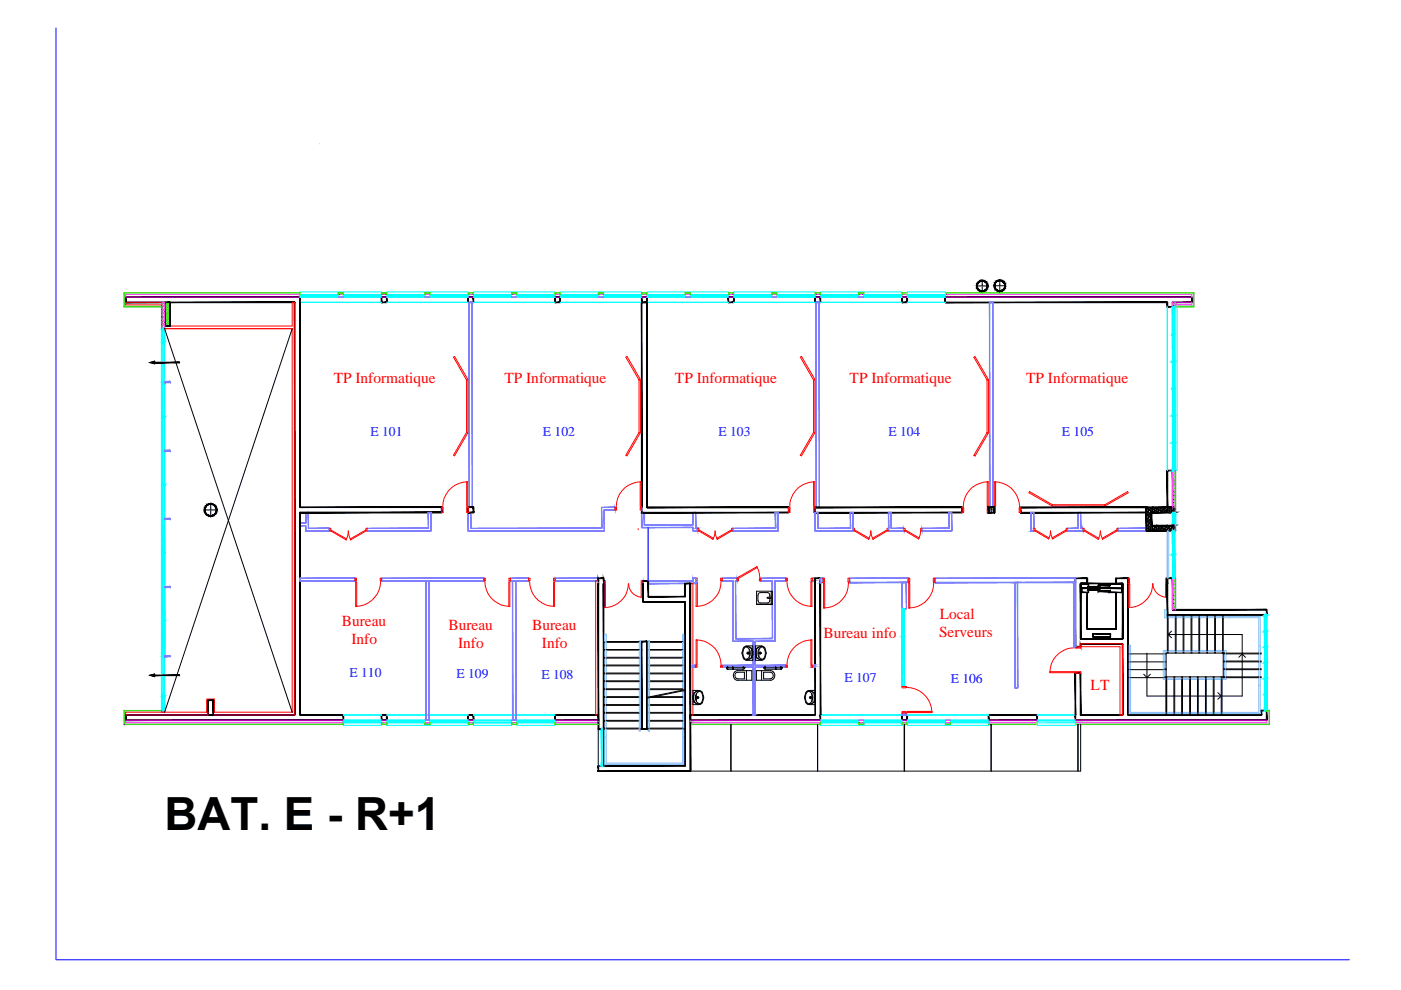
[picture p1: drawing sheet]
<svg xmlns="http://www.w3.org/2000/svg" width="297mm" height="210mm" viewBox="0 0 297 210" stroke-linecap="round" stroke-linejoin="round" font-family="sans-serif">
<defs><g id="words">
<text font-size="9.7" x="34.9" y="176">BAT. E - R+1</text>
<g font-size="3.3" fill="#f00">
<text x="70.8" y="81.2">TP Informatique</text>
<text x="106.9" y="81.2">TP Informatique</text>
<text x="143.1" y="81.2">TP Informatique</text>
<text x="180.1" y="81.2">TP Informatique</text>
<text x="217.6" y="81.2">TP Informatique</text>
<text x="199.2" y="131.3">Local</text>
<text x="72.5" y="132.8">Bureau</text>
<text x="74.5" y="136.5">Info</text>
<text x="95.1" y="133.6">Bureau</text>
<text x="97.1" y="137.3">Info</text>
<text x="112.8" y="133.6">Bureau</text>
<text x="114.9" y="137.4">Info</text>
<text x="174.6" y="135.3">Bureau info</text>
<text x="199.1" y="135">Serveurs</text>
<text x="231.2" y="146.3">LT</text>
</g>
<g font-size="2.9" fill="#00f">
<text x="78.5" y="92.5">E 101</text>
<text x="115.1" y="92.5">E 102</text>
<text x="152.3" y="92.5">E 103</text>
<text x="188.4" y="92.5">E 104</text>
<text x="225.1" y="92.5">E 105</text>
<text x="74.1" y="143.6">E 110</text>
<text x="96.8" y="143.7">E 109</text>
<text x="114.8" y="144">E 108</text>
<text x="179" y="144.7">E 107</text>
<text x="201.6" y="144.7">E 106</text>
</g>
</g></defs>
<!-- layer: 00 sanitaires -->
<g fill="#fafafa" stroke="#fafafa" stroke-width=".21">
<path d="M82 61.9v.5h17.3zM82 61.9h17.3v.5z"/>
<path d="M82 153.2v.6h17.3zM82 153.2h17.3v.6z"/>
<path d="M72.8 153.2v.6h8.1zM72.8 153.2h8.1v.6z"/>
<path d="M137.2 61.9v.5h17.2zM137.2 61.9h17.2v.5z"/>
<path d="M155.5 61.9v.5h17.3zM155.5 61.9h17.3v.5z"/>
<path d="M173.9 61.9v.5h17.3zM173.9 61.9h17.3v.5z"/>
<path d="M118.8 61.9v.5h17.2zM118.8 61.9h17.2v.5z"/>
<path d="M173.9 153.2v.6h17.3zM173.9 153.2h17.3v.6z"/>
<path d="M63.6 61.9v.5h17.3zM63.6 61.9h17.3v.5z"/>
<path d="M100.4 61.9v.5h17.3zM100.4 61.9h17.3v.5z"/>
<path d="M192.3 153.2v.6h17.3zM192.3 153.2h17.3v.6z"/>
<path d="M100.4 153.2v.6h8.1zM100.4 153.2h8.1v.6z"/>
<path d="M109.6 153.2v.6h8.1zM109.6 153.2h8.1v.6z"/>
<path d="M249.1 65.1v34.7h.5zM249.1 65.1h.5v34.7z"/>
<path d="M192.3 61.9v.5h8.1zM192.3 61.9h8.1v.5z"/>
<path d="M219.9 153.2v.6h8.1zM219.9 153.2h8.1v.6z"/>
</g>
<g fill="none" stroke="#0ff" stroke-width=".21">
<path d="M63.6 61.9h17.3v.5h-17.3zM82 61.9h17.3v.5h-17.3zM100.4 61.9h17.3v.5h-17.3zM118.8 61.9h17.2v.5h-17.2zM137.2 61.9h17.2v.5h-17.2zM155.5 61.9h17.3v.5h-17.3zM173.9 61.9h17.3v.5h-17.3zM192.3 61.9h8.1v.5h-8.1zM249.1 65.1h.5v34.7h-.5zM72.8 153.2h8.1v.6h-8.1zM82 153.2h17.3v.6h-17.3zM100.4 153.2h8.1v.6h-8.1z"/>
<path d="M109.6 153.2h8.1v.6h-8.1zM173.9 153.2h17.3v.6h-17.3zM192.3 153.2h17.3v.6h-17.3zM219.9 153.2h8.1v.6h-8.1z"/>
</g>
<!-- layer: murs peripherique -->
<g fill="#000" stroke="#000" stroke-width=".21">
<path d="M31.8 76.9l1-.3v.5zM31.8 143.2l1-.3v.6z"/>
<path d="M26.6 64.1v.1l35.9-.1zM26.6 64.2l35.9-.1v.1z"/>
<path d="M26.6 63l.1 1.1v-1.1zM26.6 63l.1 1.1h-.1z"/>
<path d="M34.9 69.1v.1l1.1-.1zM34.9 69.2l1.1-.1v.1z"/>
<path d="M34.9 64.1l.1 5v-5zM34.9 64.1l.1 5h-.1z"/>
<path d="M36 64.1v5h.1zM36 64.1h.1v5z"/>
<path d="M34.9 64.2h1.1v-.1zM34.9 64.1h1.1l-1.1 .1z"/>
<path d="M32.8 77h5.3v-.2zM32.8 76.8h5.3l-5.3 .2z"/>
<path d="M62.4 64.1l.1 87.5v-87.5zM62.4 64.1l.1 87.5h-.1z"/>
<path d="M26.6 63.1h37v-.2zM26.6 62.9h37l-37 .2z"/>
<path d="M63.6 63l.1 1.1v-1.1zM63.6 63l.1 1.1h-.1z"/>
<path d="M80.9 64.1v.1l1.1-.1zM80.9 64.2l1.1-.1v.1z"/>
<path d="M80.8 63l.2 1.1v-1.1zM80.8 63l.2 1.1h-.2z"/>
<path d="M80.9 63.1h1.1v-.2zM80.9 62.9h1.1l-1.1 .2z"/>
<path d="M81.9 63l.2 1.1v-1.1zM81.9 63l.2 1.1h-.2z"/>
<path d="M99.3 64.1v.1l1.1-.1zM99.3 64.2l1.1-.1v.1z"/>
<path d="M99.2 63l.1 1.1v-1.1zM99.2 63l.1 1.1h-.1z"/>
<path d="M99.3 63.1h1.1v-.2zM99.3 62.9h1.1l-1.1 .2z"/>
<path d="M100.3 63l.1 1.1v-1.1zM100.3 63l.1 1.1h-.1z"/>
<path d="M117.7 64.1v.1l1.1-.1zM117.7 64.2l1.1-.1v.1z"/>
<path d="M117.6 63l.1 1.1v-1.1zM117.6 63l.1 1.1h-.1z"/>
<path d="M117.7 63.1h1.1v-.2zM117.7 62.9h1.1l-1.1 .2z"/>
<path d="M118.7 63l.1 1.1v-1.1zM118.7 63l.1 1.1h-.1z"/>
<path d="M136 64.1v.1l1.2-.1zM136 64.2l1.2-.1v.1z"/>
<path d="M136 63l.1 1.1v-1.1zM136 63l.1 1.1h-.1z"/>
<path d="M136 64.1l.1 44.6v-44.6zM136 64.1l.1 44.6h-.1z"/>
<path d="M136 63.1h1.2v-.2zM136 62.9h1.2l-1.2 .2z"/>
<path d="M136 64.2h1.2v-.1zM136 64.1h1.2l-1.2 .1z"/>
<path d="M137.1 63l.1 1.1v-1.1zM137.1 63l.1 1.1h-.1z"/>
<path d="M154.4 64.1v.1l1.1-.1zM154.4 64.2l1.1-.1v.1z"/>
<path d="M154.4 63l.1 1.1v-1.1zM154.4 63l.1 1.1h-.1z"/>
<path d="M154.4 63.1h1.1v-.2zM154.4 62.9h1.1l-1.1 .2z"/>
<path d="M155.5 63l.1 1.1v-1.1zM155.5 63l.1 1.1h-.1z"/>
<path d="M172.8 64.1v.1l1.2-.1zM172.8 64.2l1.2-.1v.1z"/>
<path d="M172.8 63l.1 1.1v-1.1zM172.8 63l.1 1.1h-.1z"/>
<path d="M172.8 63.1h1.2v-.2zM172.8 62.9h1.2l-1.2 .2z"/>
<path d="M173.9 63l.1 1.1v-1.1zM173.9 63l.1 1.1h-.1z"/>
<path d="M191.2 64.1v.1l1.1-.1zM191.2 64.2l1.1-.1v.1z"/>
<path d="M191.1 63l.2 1.1v-1.1zM191.1 63l.2 1.1h-.2z"/>
<path d="M191.2 63.1h1.1v-.2zM191.2 62.9h1.1l-1.1 .2z"/>
<path d="M192.2 63l.2 1.1v-1.1zM192.2 63l.2 1.1h-.2z"/>
<path d="M200.4 64.1v.1l47.1-.1zM200.4 64.2l47.1-.1v.1z"/>
<path d="M200.3 63l.2 1.1v-1.1zM200.3 63l.2 1.1h-.2z"/>
<path d="M209.4 60.6v.5l-.2-.1zM209.3 60.6l-.1 .4 .2-.4zM209.4 60.2v.4h-.1zM209.2 60.2l.1 .4 .1-.4zM209.1 59.8l.3 .4h-.2zM209 59.9l.2 .3-.1-.4zM208.7 59.6l.4 .2-.1 .1zM208.7 59.6l-.1 .1 .4 .2zM208.3 59.4l.4 .2-.1 .1zM208.3 59.4v.2l.3 .1zM207.8 59.6l.5-.2v.2zM207.8 59.6l.1 .1 .4-.1zM207.4 59.8l.4-.2 .1 .1zM207.4 59.8l.1 .1 .4-.2zM207.4 59.8l.1 .1-.3 .3zM207.2 60.2h.1l.2-.3zM207.2 60.2h.1l-.2 .4zM207.3 60.2l-.2 .4h.1zM207.1 60.6h.1v.5zM207.2 60.6v.5l.1-.1zM207.2 61.1l.1-.1 .1 .5zM207.3 61l.1 .5 .1-.1zM207.4 61.5l.1-.1 .3 .3zM207.5 61.4l.3 .3 .1-.1zM207.9 61.6l.4 .2-.5-.1zM207.9 61.6l.4 .2v-.1zM208.3 61.7h.4l-.4 .1zM208.3 61.7h.4l-.1-.1zM208.6 61.6l.5-.1-.4 .2zM208.6 61.6l.5-.1-.1-.1zM209 61.4l.4-.3-.3 .4zM209.2 61l-.2 .4 .4-.3z"/>
<path d="M213.2 60.6l-.1 .4h-.1zM213 60.6v.4l.2-.4zM213.1 60.1l.1 .5h-.2zM213 60.2v.4l.1-.5zM212.8 59.7l.3 .4-.1 .1zM212.8 59.7l-.1 .2 .3 .3zM212.4 59.5l.4 .2-.1 .2zM212.4 59.5v.1l.3 .3zM212 59.4l.4 .1v.1zM212 59.4v.1l.4 .1zM211.5 59.5l.5-.1v.1zM211.5 59.5l.1 .1 .4-.1zM211.1 59.7l.4-.2 .1 .1zM211.1 59.7l.1 .2 .4-.3zM211.1 59.7l.1 .2-.3 .2zM210.9 60.1l.1 .1 .2-.3zM210.9 60.1l.1 .1-.2 .4zM211 60.2l-.2 .4h.1zM210.8 60.6h.1v.4zM210.9 60.6v.4h.1zM210.9 61h.1l.1 .4zM211 61l.1 .4zM211.1 61.4l.1-.1 .3 .4zM211.2 61.3l.3 .4 .1-.1zM211.6 61.6l.4 .2-.5-.1zM211.6 61.6l.4 .2v-.2zM212 61.6l.4 .1-.4 .1zM212 61.6l.4 .1v-.1zM212.4 61.6l.4-.2-.4 .3zM212.4 61.6l.4-.2-.1-.1zM212.7 61.3l.4-.3-.3 .4zM213 61l-.3 .3 .4-.3z"/>
<path d="M247.5 65v.1l1.1-.1zM247.5 65.1l1.1-.1v.1z"/>
<path d="M247.4 64.1l.2 1v-1zM247.4 64.1l.2 1h-.2z"/>
<path d="M248.6 64.1v1h.1zM248.6 64.1h.1v1z"/>
<path d="M248.6 64.1v.1l4.1-.1zM248.6 64.2l4.1-.1v.1z"/>
<path d="M252.6 63v1.1h.1zM252.6 63h.1v1.1z"/>
<path d="M200.4 63.1h52.3v-.2zM200.4 62.9h52.3l-52.3 .2z"/>
<path d="M247.5 99.7v.1l1.1-.1zM247.5 99.8l1.1-.1v.1z"/>
<path d="M247.4 99.8l.2 7.8v-7.8zM247.4 99.8l.2 7.8h-.2z"/>
<path d="M46 108.1l-.1 .4h-.1zM45.9 108.1l-.1 .4 .2-.4zM45.9 107.7l.1 .4h-.1zM45.8 107.7l.1 .4v-.4zM45.7 107.4l.2 .3h-.1zM45.6 107.4l.2 .3-.1-.3zM45.4 107.1l.3 .3h-.1zM45.4 107.1l.2 .3zM45.1 106.8l.3 .3zM45.1 106.8l-.1 .2 .4 .1zM44.7 106.8h.4l-.1 .2zM44.7 106.8v.1l.3 .1zM44.3 106.8h.4v.1zM44.3 106.8v.2l.4-.1zM43.9 107.1l.4-.3v.2zM43.9 107.1l.4-.1zM43.6 107.4l.3-.3h.1zM43.6 107.4h.1l.3-.3zM43.6 107.4h.1l-.3 .3zM43.4 107.7h.1l.2-.3zM43.4 107.7h.1l-.2 .4zM43.5 107.7l-.2 .4h.2zM43.3 108.1h.2l-.1 .4zM43.5 108.1l-.1 .4h.1zM43.4 108.5h.1l.1 .4zM43.5 108.5l.1 .4 .1-.1zM43.6 108.9l.1-.1 .2 .4zM43.7 108.8l.2 .4 .1-.1zM43.9 109.2l.1-.1 .3 .3zM44 109.1l.3 .3v-.1zM44.3 109.3l.4 .1h-.4zM44.3 109.3l.4 .1v-.1zM44.7 109.3l.4 .1h-.4zM44.7 109.3l.4 .1-.1-.1zM45 109.3l.4-.1-.3 .2zM45 109.3l.4-.1zM45.4 109.1l.3-.2-.3 .3zM45.4 109.1l.3-.2zM45.6 108.8l.3-.3-.2 .4zM45.8 108.5l-.2 .3 .3-.3z"/>
<path d="M63.6 64.1v43.5h.1zM63.6 64.1h.1v43.5z"/>
<path d="M63.6 108.6v.2l30.1-.2zM63.6 108.8l30.1-.2v.2z"/>
<path d="M63.6 107.6h30.1v-.1zM63.6 107.5h30.1l-30.1 .1z"/>
<path d="M93.6 107.6l.1 1.1v-1.1zM93.6 107.6l.1 1.1h-.1z"/>
<path d="M99.3 108.6v.2l1.1-.2zM99.3 108.8l1.1-.2v.2z"/>
<path d="M99.2 107.6l.1 1.1v-1.1zM99.2 107.6l.1 1.1h-.1z"/>
<path d="M100.3 107.6v1.1h.2zM100.3 107.6h.2v1.1z"/>
<path d="M99.3 107.6h1.1v-.1zM99.3 107.5h1.1l-1.1 .1z"/>
<path d="M136 108.6v.2l31.2-.2zM136 108.8l31.2-.2v.2z"/>
<path d="M137.1 64.1v43.5h.1zM137.1 64.1h.1v43.5z"/>
<path d="M137.2 107.7h30v-.2zM137.2 107.5h30l-30 .2z"/>
<path d="M167.1 107.6l.2 1.1v-1.1zM167.1 107.6l.2 1.1h-.2z"/>
<path d="M172.8 108.6v.2l31.2-.2zM172.8 108.8l31.2-.2v.2z"/>
<path d="M172.8 107.6l.1 1.1v-1.1zM172.8 107.6l.1 1.1h-.1z"/>
<path d="M172.8 107.7h31.2v-.2zM172.8 107.5h31.2l-31.2 .2z"/>
<path d="M203.9 107.6l.2 1.1v-1.1zM203.9 107.6l.2 1.1h-.2z"/>
<path d="M209.6 108.6v.2l1.1-.2zM209.6 108.8l1.1-.2v.2z"/>
<path d="M209.5 108.8l1.2-.2h-1zM209.5 108.8l1.2-.2 .1 .2zM210.7 107.7v.9l.1 .2zM210.8 107.5v1.3l-.1-1.1zM209.7 107.7h1l.1-.2zM209.5 107.5h1.3l-1.1 .2zM209.5 107.5l.2 1.1v-.9zM209.5 107.5l.2 1.1-.2 .2z"/>
<path d="M209.6 107.7h1.1v-.2zM209.6 107.5h1.1l-1.1 .2z"/>
<path d="M210.7 107.6l.1 1.1v-1.1zM210.7 107.6l.1 1.1h-.1z"/>
<path d="M216.4 108.6v.2l26.6-.2zM216.4 108.8l26.6-.2v.2z"/>
<path d="M216.3 107.6l.2 1.1v-1.1zM216.3 107.6l.2 1.1h-.2z"/>
<path d="M243 107.6v1.1h.1zM243 107.6h.1v1.1z"/>
<path d="M216.4 107.7h26.6v-.2zM216.4 107.5h26.6l-26.6 .2z"/>
<path d="M243 112.5v.1l6.2-.1zM243 112.6l6.2-.1v.1z"/>
<path d="M243 107.6l.1 5v-5zM243 107.6l.1 5h-.1z"/>
<path d="M244.1 108.7v2.8h.1zM244.1 108.7h.1v2.8z"/>
<path d="M244.2 108.6v.2l5-.2zM244.2 108.8l5-.2v.2z"/>
<path d="M247.5 107.5v.2l1.1-.2zM247.5 107.7l1.1-.2v.2z"/>
<path d="M248.6 99.8v7.8h.1zM248.6 99.8h.1v7.8z"/>
<path d="M248.6 108.6v.2l.6-.2zM248.6 108.8l.6-.2v.2z"/>
<path d="M248.6 111.4v.1l.6-.1zM248.6 111.5l.6-.1v.1z"/>
<path d="M248.6 111.4v.1l.6-.1zM248.6 111.5l.6-.1v.1z"/>
<path d="M247.5 112.6h1.1v-.1zM247.5 112.5h1.1l-1.1 .1z"/>
<path d="M249.1 107.6v1.1h.1zM249.1 107.6h.1v1.1z"/>
<path d="M249.1 111.5v1.1h.1zM249.1 111.5h.1v1.1z"/>
<path d="M243 107.7h6.2v-.2zM243 107.5h6.2l-6.2 .2z"/>
<path d="M248.6 108.8h.6v-.2zM248.6 108.6h.6l-.6 .2z"/>
<path d="M244.2 111.5h5v-.1zM244.2 111.4h5l-5 .1z"/>
<path d="M126.8 122.6l.1 .5v-.5zM126.8 122.6l.1 .5h-.1z"/>
<path d="M126.8 123.7l.1 30.9v-30.9zM126.8 123.7l.1 30.9h-.1z"/>
<path d="M127.9 122.6v.5h.1zM127.9 122.6h.1v.5z"/>
<path d="M126.8 122.7h1.2v-.1zM126.8 122.6h1.2l-1.2 .1z"/>
<path d="M136 136l.1 18.6v-18.6zM136 136l.1 18.6h-.1z"/>
<path d="M136.3 127.6v.1l9-.1zM136.3 127.7l9-.1v.1z"/>
<path d="M136.2 123.7l.2 3.9v-3.9zM136.2 123.7l.2 3.9h-.2z"/>
<path d="M136 136.1h1.2v-.2zM136 135.9h1.2l-1.2 .2z"/>
<path d="M137.4 123.1v3.4h.1zM137.4 123.1h.1v3.4z"/>
<path d="M136.3 123.2h1.1v-.1zM136.3 123.1h1.1l-1.1 .1z"/>
<path d="M137.4 126.6h7.9v-.2zM137.4 126.4h7.9l-7.9 .2z"/>
<path d="M145.2 123.7l.1 2.8v-2.8zM145.2 123.7l.1 2.8h-.1z"/>
<path d="M145.2 127.6l.1 34.8v-34.8zM145.2 127.6l.1 34.8h-.1z"/>
<path d="M145.3 123.8h1.1v-.1zM145.3 123.7h1.1l-1.1 .1z"/>
<path d="M172.8 122.6l.1 29v-29zM172.8 122.6l.1 29h-.1z"/>
<path d="M172.8 122.7h1.2v-.1zM172.8 122.6h1.2l-1.2 .1z"/>
<path d="M228 137v.2l1.1-.2zM228 137.2l1.1-.2v.2z"/>
<path d="M227.9 122.6l.2 14.5v-14.5zM227.9 122.6l.2 14.5h-.2z"/>
<path d="M229 136.6v.5h.2zM229 136.6h.2v.5z"/>
<path d="M229 123.7v11.7h.2zM229 123.7h.2v11.7z"/>
<path d="M229.1 123.7v.1l1.4-.1zM229.1 123.8l1.4-.1v.1z"/>
<path d="M229.1 136.5v.1l8.9-.1zM229.1 136.6l8.9-.1v.1z"/>
<path d="M228 122.7h2.5v-.1zM228 122.6h2.5l-2.5 .1z"/>
<path d="M230.4 122.6l.2 1.1v-1.1zM230.4 122.6l.2 1.1h-.2z"/>
<path d="M236.6 123.7v.1l1.4-.1zM236.6 123.8l1.4-.1v.1z"/>
<path d="M236.5 122.6l.2 1.1v-1.1zM236.5 122.6l.2 1.1h-.2z"/>
<path d="M229.1 135.5h8.9v-.1zM229.1 135.4h8.9l-8.9 .1z"/>
<path d="M238 123.7l.1 11.7v-11.7zM238 123.7l.1 11.7h-.1z"/>
<path d="M238 136.6l.1 15v-15zM238 136.6l.1 15h-.1z"/>
<path d="M239.2 123.7v.1zM239.2 123.7v.1z"/>
<path d="M236.6 122.7h2.6v-.1zM236.6 122.6h2.6l-2.6 .1z"/>
<path d="M239.1 122.6l.2 1.1v-1.1zM239.1 122.6l.2 1.1h-.2z"/>
<path d="M247.4 122.6v1.1h.2zM247.4 122.6h.2v1.1z"/>
<path d="M247.5 123.7v.1zM247.5 123.7v.1z"/>
<path d="M247.4 122.6l.1 1.1v-1.1zM247.4 122.6l.1 1.1h-.1z"/>
<path d="M247.5 122.6v.1zM247.5 122.6v.1z"/>
<path d="M247.5 130.3v.2l19.9-.2zM247.5 130.5l19.9-.2v.2z"/>
<path d="M247.5 122.6v.1l1.1-.1zM247.5 122.7l1.1-.1v.1z"/>
<path d="M247.4 122.6l.2 7.8v-7.8zM247.4 122.6l.2 7.8h-.2z"/>
<path d="M248.6 122.6v6.7h.1zM248.6 122.6h.1v6.7z"/>
<path d="M268.5 129.3v1.1h.1zM268.5 129.3h.1v1.1z"/>
<path d="M267.4 130.5h1.2v-.2zM267.4 130.3h1.2l-1.2 .2z"/>
<path d="M248.6 129.4h20v-.2zM248.6 129.2h20l-20 .2z"/>
<path d="M26.6 152.6v.2l46.2-.2zM26.6 152.8l46.2-.2v.2z"/>
<path d="M26.6 151.6l.1 1.1v-1.1zM26.6 151.6l.1 1.1h-.1z"/>
<path d="M32.8 143.3h5.3v-.2zM32.8 143.1h5.3l-5.3 .2z"/>
<path d="M44.1 151.5v.1l1.1-.1zM44.1 151.6l1.1-.1v.1z"/>
<path d="M44 148.5l.2 3.1v-3.1zM44 148.5l.2 3.1h-.2z"/>
<path d="M45.1 148.5v3.1h.2zM45.1 148.5h.2v3.1z"/>
<path d="M44.1 148.5h1.1v-.1zM44.1 148.4h1.1l-1.1 .1z"/>
<path d="M26.6 151.6h35.9v-.1zM26.6 151.5h35.9l-35.9 .1z"/>
<path d="M63.6 108.7v42.9h.1zM63.6 108.7h.1v42.9z"/>
<path d="M63.6 151.6h9.2v-.1zM63.6 151.5h9.2l-9.2 .1z"/>
<path d="M72.7 151.6l.2 1.1v-1.1zM72.7 151.6l.2 1.1h-.2z"/>
<path d="M80.9 152.6v.2l1.1-.2zM80.9 152.8l1.1-.2v.2z"/>
<path d="M80.8 151.6l.2 1.1v-1.1zM80.8 151.6l.2 1.1h-.2z"/>
<path d="M80.9 151.6h1.1v-.1zM80.9 151.5h1.1l-1.1 .1z"/>
<path d="M81.9 151.6l.2 1.1v-1.1zM81.9 151.6l.2 1.1h-.2z"/>
<path d="M99.3 152.6v.2l1.1-.2zM99.3 152.8l1.1-.2v.2z"/>
<path d="M99.2 151.6l.1 1.1v-1.1zM99.2 151.6l.1 1.1h-.1z"/>
<path d="M99.3 151.6h1.1v-.1zM99.3 151.5h1.1l-1.1 .1z"/>
<path d="M100.3 151.6l.2 1.1v-1.1zM100.3 151.6l.2 1.1h-.2z"/>
<path d="M117.7 152.6v.2l9.1-.2zM117.7 152.8l9.1-.2v.2z"/>
<path d="M117.6 151.6l.1 1.1v-1.1zM117.6 151.6l.1 1.1h-.1z"/>
<path d="M126.8 151.6v1.1h.1zM126.8 151.6h.1v1.1z"/>
<path d="M117.7 151.6h9.1v-.1zM117.7 151.5h9.1l-9.1 .1z"/>
<path d="M126.8 154.5v.1l1.2-.1zM126.8 154.6l1.2-.1v.1z"/>
<path d="M127.9 123.7v30.9h.1zM127.9 123.7h.1v30.9z"/>
<path d="M136 154.5v.1l1.2-.1zM136 154.6l1.2-.1v.1z"/>
<path d="M137.1 136v18.6h.1zM137.1 136h.1v18.6z"/>
<path d="M146.4 152.6v.2l27.6-.2zM146.4 152.8l27.6-.2v.2z"/>
<path d="M146.3 151.6l.1 1.1v-1.1zM146.3 151.6l.1 1.1h-.1z"/>
<path d="M146.4 151.6h26.4v-.1zM146.4 151.5h26.4l-26.4 .1z"/>
<path d="M173.9 122.6v29h.1zM173.9 122.6h.1v29z"/>
<path d="M173.9 151.6l.1 1.1v-1.1zM173.9 151.6l.1 1.1h-.1z"/>
<path d="M191.2 152.6v.2l1.1-.2zM191.2 152.8l1.1-.2v.2z"/>
<path d="M191.1 151.6l.2 1.1v-1.1zM191.1 151.6l.2 1.1h-.2z"/>
<path d="M191.2 151.6h1.1v-.1zM191.2 151.5h1.1l-1.1 .1z"/>
<path d="M192.2 151.6l.2 1.1v-1.1zM192.2 151.6l.2 1.1h-.2z"/>
<path d="M209.6 152.6v.2l10.3-.2zM209.6 152.8l10.3-.2v.2z"/>
<path d="M209.5 151.6l.2 1.1v-1.1zM209.5 151.6l.2 1.1h-.2z"/>
<path d="M209.6 151.6h10.3v-.1zM209.6 151.5h10.3l-10.3 .1z"/>
<path d="M219.9 151.6l.1 1.1v-1.1zM219.9 151.6l.1 1.1h-.1z"/>
<path d="M228 152.6v.2l40.6-.2zM228 152.8l40.6-.2v.2z"/>
<path d="M228 142.7v.1l1.1-.1zM228 142.8l1.1-.1v.1z"/>
<path d="M227.9 151.6l.2 1.1v-1.1zM227.9 151.6l.2 1.1h-.2z"/>
<path d="M227.9 142.7l.2 8.9v-8.9zM227.9 142.7l.2 8.9h-.2z"/>
<path d="M229 142.7v8.9h.2zM229 142.7h.2v8.9z"/>
<path d="M229.1 151.6h8.9v-.1zM229.1 151.5h8.9l-8.9 .1z"/>
<path d="M239.1 123.7v27.9h.1zM239.1 123.7h.1v27.9z"/>
<path d="M239.2 151.6h28.2v-.1zM239.2 151.5h28.2l-28.2 .1z"/>
<path d="M267.4 150.6l.1 1v-1zM267.4 150.6l.1 1h-.1z"/>
<path d="M268.5 150.6v2.1h.1zM268.5 150.6h.1v2.1z"/>
<path d="M267.4 150.7h1.2v-.1zM267.4 150.6h1.2l-1.2 .1z"/>
<path d="M126.8 163.4v.2l19.6-.2zM126.8 163.6l19.6-.2v.2z"/>
<path d="M126.8 162.3v.1l1.2-.1zM126.8 162.4l1.2-.1v.1z"/>
<path d="M126.8 162.4l.1 1.1v-1.1zM126.8 162.4l.1 1.1h-.1z"/>
<path d="M128 162.4h17.3v-.1zM128 162.3h17.3l-17.3 .1z"/>
<path d="M146.3 123.7v39.8h.1zM146.3 123.7h.1v39.8z"/>
</g>
<g fill="none" stroke="#000" stroke-width=".21">
<path d="M208.3 59.4v1.1M212 59.3v1.2M31.8 76.9l1-.3v.5zM34.9 69.7l27 81.3M61.9 69.7l-27 81.3M207 60.6h1.1M208.3 60.6h.1M208.3 60.8v1.1M208.4 60.6h1.1M210.7 60.6h1.2M212 60.6h.1M212 60.7v1.1"/>
<path d="M212.1 60.6h1.1M43.3 108.1h1.2M44.7 108.1h.1M44.7 106.7v1.3M44.7 108.2v1.3M44.8 108.1h1.3M209.5 108.1h.5M210.2 108.1h.1M210.2 107.4v.6M210.2 108.2v.6M210.3 108.1h.6M128 139.4h.2"/>
<path d="M128 137.7h.2M128 139.5h.2M128 137.8h.2M128 136.2h.2M128.2 136h-.2v26.4h17.3v-26.4M128.5 139.4h7M128.5 136h7M128.5 137.7h7M128.5 139.5h7M128.5 137.8h7M128.5 136.2h7M135.8 139.4h.3"/>
<path d="M135.8 136h.3M135.8 137.7h.3M135.8 139.5h.3M135.8 137.8h.3M135.8 136.2h.3M137.1 139.4h.3M137.1 137.7h.3M137.1 139.5h.3M137.1 137.8h.3M137.1 136.2h.3M137.2 136h.2M137.7 139.4h7"/>
<path d="M137.7 136h7M137.7 137.7h7M137.7 139.5h7M137.7 137.8h7M137.7 136.2h7M145 139.4h.3M145 136h.2M145 137.7h.3M145 139.5h.3M145 137.8h.3M145 136.2h.3M239.2 138.6h.2"/>
<path d="M239.7 138.6h6.9M246.9 138.6h.3M247.5 130.4v7.5M247.5 138.2v.3M247.7 130.4v.3M247.7 131v6.9M247.7 138.2v.3M249.2 130.4v.3M249.2 131v6.9M249.2 138.2v.3M249.4 130.4v.3M249.4 131v6.9"/>
<path d="M249.4 138.2v.3M250.8 130.4v.3M250.8 131v6.9M250.8 138.2v.3M251 130.4v.3M251 131v6.9M251 138.2v.3M252.5 130.4v.3M252.5 131v6.9M252.5 138.2v.3M252.7 130.4v.3M252.7 131v6.9"/>
<path d="M252.7 138.2v.3M254.2 130.4v.3M254.2 131v6.9M254.2 138.2v.3M254.4 130.4v.3M254.4 131v6.9M254.4 138.2v.3M255.9 130.4v.3M255.9 131v6.9M255.9 138.2v.3M256 130.4v.3M256 131v6.9"/>
<path d="M256 138.2v.3M257.5 130.4v.3M257.5 131v6.9M257.5 138.2v.3M257.7 130.4v.3M257.7 131v6.9M257.7 138.2v.3M259.2 130.4v.3M259.2 131v6.9M259.2 138.2v.3M259.3 138.2v5.5h.3M259.3 130.4v.3"/>
<path d="M259.3 131v6.9M259.3 138.6h.3M259.6 138.5h-12.4v5.3M259.9 138.5h7M259.9 138.6h7M267.2 138.5h.2M267.2 138.6h.2M31.8 143.2l1-.3v.6zM128 152.9h.2M128 147.7h.2M128 154.6h.2M128 154.4h.2"/>
<path d="M128 142.7h.2M128 144.4h.2M128 144.5h.2M128 146.2h.2M128 146.1h.2M128 147.9h.2M128 149.6h.2M128 149.4h.2M128 151h.2M128 151.2h.2M128 142.9h.2M128 141h.2"/>
<path d="M128 141.2h.2M128 152.7h.2M128.5 152.9h7M128.5 147.7h7M128.5 154.6h7M128.5 154.4h7M128.5 142.7h7M128.5 144.4h7M128.5 144.5h7M128.5 146.2h7M128.5 146.1h7M128.5 147.9h7"/>
<path d="M128.5 149.6h7M128.5 149.4h7M128.5 151h7M128.5 151.2h7M128.5 142.9h7M128.5 141h7M128.5 141.2h7M128.5 152.7h7M135.8 152.9h.3M135.8 147.7h.3M135.8 154.6h.2M135.8 154.4h.2"/>
<path d="M135.8 142.7h.3M135.8 144.4h.3M135.8 144.5h.3M135.8 146.2h.3M135.8 146.1h.3M135.8 147.9h.3M135.8 149.6h.3M135.8 149.4h.3M135.8 151h.3M135.8 151.2h.3M135.8 142.9h.3M135.8 141h.3"/>
<path d="M135.8 141.2h.3M135.8 152.7h.3M136.1 154.6h1M137.1 152.9h.3M137.1 147.7h.3M137.1 142.7h.3M137.1 144.4h.3M137.1 144.5h.3M137.1 146.2h.3M137.1 146.1h.3M137.1 149.6h.3M137.1 149.4h.3"/>
<path d="M137.1 151h.3M137.1 151.2h.3M137.1 142.9h.3M137.1 141h.3M137.1 141.2h.3M137.1 152.7h.3M137.2 154.6h.2M137.2 154.4h.2M137.7 152.9h7M137.7 147.7h7M137.7 154.6h7M137.7 154.4h7"/>
<path d="M137.7 142.7h7M137.7 144.4h7M137.7 144.5h7M137.7 146.2h7M137.7 146.1h7M137.7 147.9h7M137.7 149.6h7M137.7 149.4h7M137.7 151h7M137.7 151.2h7M137.7 142.9h7M137.7 141h7"/>
<path d="M137.7 141.2h7M137.7 152.7h7M145 152.9h.3M145 147.7h.3M145 154.6h.3M145 154.4h.3M145 142.7h.3M145 144.4h.3M145 144.5h.3M145 146.2h.3l-8.2 1.7h.3M145 146.1h.3M145 147.9h.3"/>
<path d="M145 149.6h.3M145 149.4h.3M145 151h.3M145 151.2h.3M145 142.9h.3M145 141h.3M145 141.2h.3M145 152.7h.3M145.3 146.4l-8.2 1.6M228 151.5v.1M239.2 143.7h.2M239.2 142h.2"/>
<path d="M239.2 140.3h.2M239.7 143.7h6.9M239.7 142h6.9M239.7 140.3h6.9M246.9 143.7h.3M246.9 142h.3M246.9 140.3h.3M246.9 141.8h.3M246.9 143.5h12.7M247.2 144.1v6.9M247.2 151.3v.3M247.4 143.5v.3"/>
<path d="M247.4 144.1v6.9M247.4 151.3v.3M248.9 143.5v.3M248.9 144.1v6.9M248.9 151.3v.3M249.1 143.5v.3M249.1 144.1v6.9M249.1 151.3v.3M250.5 143.5v.3M250.5 144.1v6.9M250.5 151.3v.3M250.7 143.5v.3"/>
<path d="M250.7 144.1v6.9M250.7 151.3v.3M252.2 143.5v.3M252.2 144.1v6.9M252.2 151.3v.3M252.4 143.5v.3M252.4 144.1v6.9M252.4 151.3v.3M253.9 143.5v.3M253.9 144.1v6.9M253.9 151.3v.3M254.1 143.5v.3"/>
<path d="M254.1 144.1v6.9M254.1 151.3v.3M255.6 143.5v.3M255.6 144.1v6.9M255.6 151.3v.3M255.7 143.5v.3M255.7 144.1v6.9M255.7 151.3v.3M257.2 143.5v.3M257.2 144.1v6.9M257.2 151.3v.3M257.4 143.5v.3"/>
<path d="M257.4 144.1v6.9M257.4 151.3v.3M258.9 143.5v.3M258.9 144.1v6.9M258.9 151.3v.3M259.1 143.5v.3M259.1 144.1v6.9M259.1 151.3v.3M259.4 142h.2M259.4 140.3h.2M259.4 141.8h.2M259.4 140.2h.2"/>
<path d="M259.9 143.7h7M259.9 142h7M259.9 140.3h7M259.9 141.8h7M259.9 143.5h7M259.9 140.2h7M267.2 143.7h.2M267.2 142h.2M267.2 140.3h.2M267.2 141.8h.2M267.2 143.5h.2M267.2 140.2h.2"/>
</g>
<g fill="none" stroke="#0ff" stroke-width=".21">
<path d="M63.6 64.1h17.3M63.6 63h17.3M82 64.1h17.3M82 63h17.3M100.4 64.1h17.3M100.4 63h17.3M118.8 64.1h17.2M118.8 63h17.2M137.2 64.1h17.2M137.2 63h17.2M155.5 64.1h17.3M155.5 63h17.3"/>
<path d="M174 64.1h17.2M174 63h17.2M192.3 64.1h8.1M192.3 63h8.1M247.5 65.1v34.7M248.6 65.1v34.7M247.5 112.6v10M248.6 112.6v10M248.7 108.9v2.4zM268.2 137.3v3.1zM268.2 133.9v3.2zM268.2 130.6v3.2z"/>
<path d="M72.8 152.7h8.1M72.8 151.6h8.1M82 152.7h17.3M82 151.6h17.3M100.4 152.7h17.3M100.4 151.6h17.3M127.9 154.8v7.3zM174 152.7h17.2M174 151.6h17.2M192.3 152.7h17.3M192.3 151.6h17.3M219.9 152.7h8.1"/>
<path d="M219.9 151.6h8.1M268.2 147.2v3.2zM268.2 143.9v3.2zM268.2 140.6v3.2z"/>
</g>
<g fill="none" stroke="#000" stroke-width=".25">
<path d="M243 111h.1M243 110.5h.1M243.1 109.5h.1M243.1 109h.1M243.1 108h.1M243.2 112.1h.1M243.2 111.5h.1M243.3 110.6h.1M243.3 110.1h.1M243.3 109.1h.1M243.3 108.6h.1M243.3 107.6h.1"/>
<path d="M243.4 107.8h.1M243.4 112.1h.1M243.4 111.6h.1M243.4 111.3h.1M243.4 110.8h.1M243.4 110.5h.1M243.4 110.1h.1M243.4 109.8h.1M243.4 109.3h.1M243.4 109.1h.1M243.4 108.6h.1M243.4 108.3h.1"/>
<path d="M243.4 111.1h.1M243.4 110.2h.1M243.4 109.6h.1M243.4 112.4h.1M243.5 108.7h.1M243.5 108.2h.1M243.6 112.2h.1M243.6 107.6l-.6 .5M243.6 111.2h.1M243.6 110.7h.1M243.6 107.8h.1M243.6 109.7h.1"/>
<path d="M243.6 109.3h.1M243.6 108.2h.1M243.8 111.8h.1M243.8 112.3h.1M243.8 110.8h.1M243.8 110.3h.1M243.8 109.3h.1M243.8 108.8h.1M243.9 107.9h.1M243.9 108.3h.1M243.9 107.8h.1M243.9 111.6h.1"/>
<path d="M243.9 111.3h.1M243.9 110.8h.1M243.9 110.5h.1M243.9 110.1h.1M243.9 109.8h.1M243.9 109.3h.1M243.9 109.1h.1M243.9 108.6h.1M243.9 112.4h.1M243.9 112.1h.1M243.9 111.4h.1M244 110.4h.1"/>
<path d="M244 109.9h.1M244 111.9h.1M244 108.4h.1M244 108.9h.1M244.1 112.5h.1M244.2 111h.1M244.2 111.5h.1M244.2 109.8l-1.2 1.1M244.2 110.5l-1.2 1.1M244.2 109.1l-1.2 1.1M244.2 111.2l-1.2 1.2M244.2 108.5h.1"/>
<path d="M244.2 108h.1M244.3 107.6l-1.3 1.2M244.3 108.6h.1M244.3 108.3h.1M244.3 107.8h.1M244.3 112.4h.1M244.3 112.1h.1M244.3 111.6h.1M244.3 112.6h.1M244.4 108.1h.1M244.4 107.6h.1M244.5 112.1h.1"/>
<path d="M244.5 111.6h.1M244.6 108.7h.1M244.6 107.7h.1M244.6 111.5l-1.1 1.1M244.7 111.7h.1M244.7 108.3h.1M244.8 108.6h.1M244.8 108.3h.1M244.8 107.8h.1M244.8 112.4h.1M244.8 112.1h.1M244.8 111.6h.1"/>
<path d="M244.9 112.3h.1M245 108.4h.1M245 107.9h.1M245 107.6l-2 1.9M245 112.4h.1M245 111.9h.1M245.1 108h.1M245.3 108.6h.1M245.3 108.3h.1M245.3 107.8h.1M245.3 112.4h.1M245.3 112.1h.1"/>
<path d="M245.3 111.6h.1M245.3 112h.1M245.3 111.5h.1M245.3 108.5h.1M245.3 111.5l-1.1 1.1M245.4 112.6h.1M245.4 111.6h.1M245.5 108.1h.1M245.5 108.6h.1M245.6 112.1h.1M245.7 108.6h.1M245.7 108.3h.1"/>
<path d="M245.7 107.8h.1M245.7 108.2h.1M245.7 107.7h.1M245.7 112.4h.1M245.7 112.1h.1M245.7 111.6h.1M245.7 107.6l-1.1 1.1M245.8 112.2h.1M245.8 111.8h.1M245.9 107.8h.1M246 111.8h.1M246 108.4h.1"/>
<path d="M246.1 111.5l-1.2 1.1M246.1 108.6h.1M246.1 108.3h.1M246.1 107.8h.1M246.1 112.4h.1M246.1 112.1h.1M246.1 111.6h.1M246.2 108.5h.1M246.2 108h.1M246.3 112h.1M246.4 112.5h.1M246.4 107.6l-1.1 1.1"/>
<path d="M246.4 108h.1M246.5 112.1h.1M246.5 111.6h.1M246.6 108.6h.1M246.6 108.3h.1M246.6 107.8h.1M246.6 107.7h.1M246.6 112.4h.1M246.6 112.1h.1M246.6 111.6h.1M246.7 111.7h.1M246.8 108.2h.1"/>
<path d="M246.8 111.5l-1.2 1.1M246.9 112.3h.1M246.9 108.3h.1M246.9 107.8h.1M247 108.6h.1M247 108.3h.1M247 107.8h.1M247 112.4h.1M247 112.1h.1M247 111.6h.1M247.1 111.8h.1M247.1 107.6l-1.1 1.1"/>
<path d="M247.2 107.9h.1M247.3 111.9h.1M247.3 108.5h.1M247.4 112.5h.1M247.5 111.5h.1M247.5 111.5l-1.1 1.1M247.5 108.6h.1M247.5 108.3h.1M247.5 107.8h.1M247.5 108.5h.1M247.5 108.1h.1M247.5 112.4h.1"/>
<path d="M247.5 112.1h.1M247.5 111.6h.1M247.6 112.1h.1M247.7 108.2h.1M247.7 107.7h.1M247.8 112.2h.1M247.8 111.7h.1M247.8 107.6l-1.1 1.1M247.9 107.7h.1M248 108.6h.1M248 108.3h.1M248 107.8h.1"/>
<path d="M248 112.4h.1M248 112.1h.1M248 111.6h.1M248 111.8h.1M248.2 112.4h.1M248.2 111.5l-1.1 1.1M248.2 107.9h.1M248.3 108.4h.1M248.3 112.4h.1M248.3 111.9h.1M248.4 108.6h.1M248.4 108.3h.1"/>
<path d="M248.4 107.8h.1M248.4 112.4h.1M248.4 112.1h.1M248.4 111.6h.1M248.4 108h.1M248.5 107.6l-1.1 1.1M248.6 112h.1M248.6 111.5h.1M248.6 108.6h.1M248.6 107.6h.1M248.7 111.6h.1M248.8 108.2h.1"/>
<path d="M248.8 108.7h.1M248.8 108.6h.1M248.8 108.3h.1M248.8 107.8h.1M248.8 112.4h.1M248.8 112.1h.1M248.8 111.6h.1M248.9 112.2h.1M248.9 111.5l-1.2 1.1M249 108.2h.1M249 107.7h.1M249.1 111.8h.1"/>
<path d="M249.1 112.3h.1M249.2 107.6l-1.1 1.1M249.2 108.3l-.4 .4M249.2 111.9l-.7 .7"/>
</g>
<g fill="#0ff" stroke="#0ff" stroke-width=".21">
<path d="M248.6 111.2l.5 .1zM248.6 111.2l.5 .1z"/>
<path d="M249 111.3v.2zM249.1 111.3l-.1 .2z"/>
<path d="M248.6 111.4l.5 .1zM248.6 111.4l.5 .1z"/>
<path d="M248.7 111.3v.2h-.1zM248.6 111.3v.2l.1-.2z"/>
<path d="M248.6 108.6l.5 .1zM248.6 108.6l.5 .1z"/>
<path d="M249 108.7v.2zM249.1 108.7l-.1 .2z"/>
<path d="M248.6 108.8h.5v.2zM248.6 108.8v.2h.5z"/>
<path d="M248.7 108.9v2.4h-.1zM248.6 108.9v2.4l.1-2.4zM248.7 108.7v.2h-.1zM248.6 108.7v.2l.1-.2z"/>
<path d="M249 108.9v2.4zM249.1 108.9l-.1 2.4z"/>
<path d="M268.1 147.2v.1l.3-.1zM268.1 147.3l.3-.1v.1z"/>
<path d="M268.4 147.1v.1zM268.4 147.1v.1z"/>
<path d="M268.1 147.2h.3v-.2zM268.1 147h.3l-.3 .2z"/>
<path d="M268.1 147.1l.1 .1zM268.1 147.1l.1 .1z"/>
<path d="M268.1 143.9h.3zM268.1 144l.3-.1z"/>
<path d="M268.4 143.8v.1zM268.4 143.8v.1z"/>
<path d="M268.1 143.8l.3-.1zM268.1 143.7h.3z"/>
<path d="M268.1 143.8l.1 .1zM268.1 143.8l.1 .1z"/>
<path d="M268.1 140.5h.3zM268.1 140.6l.3-.1z"/>
<path d="M268.4 140.4v.2zM268.4 140.4v.2z"/>
<path d="M268.1 140.5h.3v-.1zM268.1 140.4h.3l-.3 .1z"/>
<path d="M268.1 140.4l.1 .2zM268.1 140.4l.1 .2z"/>
<path d="M268.1 137.2h.3zM268.1 137.3l.3-.1z"/>
<path d="M268.4 137.1v.2zM268.4 137.1v.2z"/>
<path d="M268.1 137.2l.3-.1zM268.1 137.1h.3z"/>
<path d="M268.1 137.1l.1 .2zM268.1 137.1l.1 .2z"/>
<path d="M268.1 133.9h.3zM268.1 134l.3-.1z"/>
<path d="M268.4 133.8v.1zM268.4 133.8v.1z"/>
<path d="M268.1 133.8l.3-.1zM268.1 133.7h.3z"/>
<path d="M268.1 133.8l.1 .1zM268.1 133.8l.1 .1z"/>
<path d="M268.1 130.6v.1l.5-.1zM268.1 130.7l.5-.1v.1z"/>
<path d="M268.5 130.4l.1 .2zM268.5 130.4l.1 .2z"/>
<path d="M268.1 130.5h.5v-.2zM268.1 130.3h.5l-.5 .2z"/>
<path d="M268.1 130.4l.1 .2zM268.1 130.4l.1 .2z"/>
<path d="M268.1 150.6v.1l.5-.1zM268.1 150.7l.5-.1v.1z"/>
<path d="M268.5 150.4l.1 .2zM268.5 150.4l.1 .2z"/>
<path d="M268.1 150.5l.5-.1zM268.1 150.4h.5z"/>
<path d="M268.1 130.6l.1 19.8zM268.1 130.6l.1 19.8zM268.1 150.4l.1 .2zM268.1 150.4l.1 .2z"/>
<path d="M268.5 130.6l.1 19.8zM268.5 130.6l.1 19.8z"/>
<path d="M127.5 162.2h.5v-.1zM127.5 162.1h.5l-.5 .1z"/>
<path d="M127.5 162.1l.1 .3zM127.5 162.1l.1 .3z"/>
<path d="M127.5 162.3v.1l.5-.1zM127.5 162.4l.5-.1v.1z"/>
<path d="M127.9 162.1v.3h.1zM127.9 162.1h.1v.3z"/>
<path d="M127.5 154.6l.5-.1zM127.5 154.5h.5z"/>
<path d="M127.5 154.6l.1 .2zM127.5 154.6l.1 .2z"/>
<path d="M127.5 154.7v.2l.5-.2zM127.5 154.9l.5-.2v.2z"/>
<path d="M127.9 154.8v7.3h.1zM127.9 154.8h.1v7.3zM127.9 154.6v.2h.1zM127.9 154.6h.1v.2z"/>
<path d="M127.5 154.8l.1 7.3zM127.5 154.8l.1 7.3z"/>
</g>
<g fill="#7f7fff" stroke="#7f7fff" stroke-width=".21">
<path d="M136 108.7l.1 3.1v-3.1zM136 108.7l.1 3.1h-.1z"/>
<path d="M136.5 108.7v2.6h.2zM136.5 108.7h.2v2.6z"/>
<path d="M136 108.7l.6-.1zM136 108.6h.6z"/>
<path d="M137.4 123.7v.1l10.1-.1zM137.4 123.8l10.1-.1v.1z"/>
<path d="M137.4 123.2h9.6v-.1zM137.4 123.1h9.6l-9.6 .1z"/>
<path d="M137.4 123.1l.1 .6zM137.4 123.1l.1 .6z"/>
<path d="M136 111.8h11zM136 111.9l11-.1z"/>
<path d="M136.6 111.3h10.4zM136.6 111.3h10.4z"/>
<path d="M147.5 108.7v3.3zM147.5 108.7v3.3z"/>
<path d="M147 108.7l.5-.1zM147 108.6h.5z"/>
<path d="M146.9 108.7l.1 2.6v-2.6zM146.9 108.7l.1 2.6h-.1z"/>
<path d="M146.9 111.8l.1 .8v-.8zM146.9 111.8l.1 .8h-.1z"/>
<path d="M155.3 112l.1 .6zM155.3 112l.1 .6z"/>
<path d="M147.8 112l.1 .6v-.6zM147.8 112l.1 .6h-.1z"/>
<path d="M147 112.5v.1l.9-.1zM147 112.6l.9-.1v.1z"/>
<path d="M155.4 112.5v.1l9.6-.1zM155.4 112.6l9.6-.1v.1z"/>
<path d="M155.4 112.1l9-.1zM155.4 112h9z"/>
<path d="M147.5 112.1l.4-.1zM147.5 112h.4z"/>
<path d="M172.8 108.7l.1 3.9zM172.8 108.7l.1 3.9z"/>
<path d="M173.3 108.7v3.3h.2zM173.3 108.7h.2v3.3z"/>
<path d="M172.8 108.7l.6-.1zM172.8 108.6h.6z"/>
<path d="M99.2 108.7l.1 3.9v-3.9zM99.2 108.7l.1 3.9h-.1z"/>
<path d="M99.8 108.7v3.3h.1zM99.8 108.7h.1v3.3z"/>
<path d="M99.2 108.7l.6-.1zM99.2 108.6h.6z"/>
<path d="M164.4 108.7l.1 3.3v-3.3zM164.4 108.7l.1 3.3h-.1z"/>
<path d="M164.9 108.7v3.9h.1zM164.9 108.7h.1v3.9z"/>
<path d="M164.4 108.7l.6-.1zM164.4 108.6h.6z"/>
<path d="M218.5 108.7l.2 3.9v-3.9zM218.5 108.7l.2 3.9h-.2z"/>
<path d="M219.1 108.7l.1 3.3zM219.1 108.7l.1 3.3z"/>
<path d="M218.6 108.7l.6-.1zM218.6 108.6h.6z"/>
<path d="M237 112l.1 .6zM237 112l.1 .6z"/>
<path d="M229.5 112l.1 .6v-.6zM229.5 112l.1 .6h-.1z"/>
<path d="M226.3 112l.1 .6zM226.3 112l.1 .6z"/>
<path d="M219.1 112l.1 .6zM219.1 112l.1 .6z"/>
<path d="M218.6 112.5v.1l.5-.1zM218.6 112.6l.5-.1v.1z"/>
<path d="M226.3 112.5v.1l3.2-.1zM226.3 112.6l3.2-.1v.1z"/>
<path d="M237.1 112.5v.1l5.9-.1zM237.1 112.6l5.9-.1v.1z"/>
<path d="M243 112l.1 .6zM243 112l.1 .6z"/>
<path d="M237.1 112.1l5.9-.1zM237.1 112h5.9z"/>
<path d="M229.1 112.1l.4-.1zM229.1 112h.4z"/>
<path d="M226.3 112.1l2.3-.1zM226.3 112h2.3z"/>
<path d="M195.4 112l.2 .6v-.6zM195.4 112l.2 .6h-.2z"/>
<path d="M191.5 112l.2 .6v-.6zM191.5 112l.2 .6h-.2z"/>
<path d="M188.4 112v.6zM188.4 112v.6z"/>
<path d="M180.8 112l.1 .6zM180.8 112l.1 .6z"/>
<path d="M172.8 112.5v.1l8.1-.1zM172.8 112.6l8.1-.1v.1z"/>
<path d="M188.4 112.5v.1l3.2-.1zM188.4 112.6l3.2-.1v.1z"/>
<path d="M195.5 112.5v.1l6.3-.1zM195.5 112.6l6.3-.1v.1z"/>
<path d="M195.5 112.1l5.7-.1zM195.5 112h5.7z"/>
<path d="M188.9 112.1l2.7-.1zM188.9 112h2.7z"/>
<path d="M173.4 112.1l6.9-.1zM173.4 112h6.9z"/>
<path d="M201.1 108.7l.2 3.3v-3.3zM201.1 108.7l.2 3.3h-.2z"/>
<path d="M201.7 108.7l.1 3.9zM201.7 108.7l.1 3.9z"/>
<path d="M201.2 108.7l.6-.1zM201.2 108.6h.6z"/>
<path d="M90.8 108.7l.1 3.3zM90.8 108.7l.1 3.3z"/>
<path d="M91.3 108.7v3.9h.2zM91.3 108.7h.2v3.9z"/>
<path d="M90.8 108.7l.6-.1zM90.8 108.6h.6z"/>
<path d="M77.9 112v.6zM77.9 112v.6z"/>
<path d="M69.8 112l.1 .6zM69.8 112l.1 .6z"/>
<path d="M64.8 112.5v.1l5-.1zM64.8 112.6l5-.1v.1z"/>
<path d="M77.9 112.5v.1l13.5-.1zM77.9 112.6l13.5-.1v.1z"/>
<path d="M77.9 112.1l12.9-.1zM77.9 112h12.9z"/>
<path d="M65.4 112.1l4.4-.1zM65.4 112h4.4z"/>
<path d="M188.4 108.7v3.3zM188.4 108.7v3.3z"/>
<path d="M188.9 108.7l.1 3.3zM188.9 108.7l.1 3.3z"/>
<path d="M188.4 108.7l.5-.1zM188.4 108.6h.5z"/>
<path d="M180.3 108.7l.1 3.3zM180.3 108.7l.1 3.3z"/>
<path d="M180.8 108.7l.1 3.3zM180.8 108.7l.1 3.3z"/>
<path d="M180.3 108.7l.6-.1zM180.3 108.6h.6z"/>
<path d="M147.5 122.6v1.1zM147.5 122.6v1.1z"/>
<path d="M147 122.6h.5zM147 122.6h.5z"/>
<path d="M146.9 122.6l.1 .5v-.5zM146.9 122.6l.1 .5h-.1z"/>
</g>
<!-- layer: 00 cloisons -->
<g fill="#7f7fff" stroke="#7f7fff" stroke-width=".21">
<path d="M173.7 64.1l.1 43.5zM173.7 64.1l.1 43.5z"/>
<path d="M173 64.1h.7zM173 64.1h.7z"/>
<path d="M173 64.1l.1 43.5v-43.5zM173 64.1l.1 43.5h-.1z"/>
<path d="M173 107.5h.7zM173 107.6l.7-.1z"/>
<path d="M215.7 123.5l.1 22.3zM215.7 123.5l.1 22.3z"/>
<path d="M215.2 123.6h.5v-.2zM215.2 123.4h.5l-.5 .2z"/>
<path d="M215.1 123.5l.1 22.3v-22.3zM215.1 123.5l.1 22.3h-.1z"/>
<path d="M215.2 145.8h.5zM215.2 145.9l.5-.1z"/>
<path d="M172.2 122.6l.1 .5zM172.2 122.6l.1 .5z"/>
<path d="M166.6 122.6l.1 .5zM166.6 122.6l.1 .5z"/>
<path d="M161.3 122.6v.5zM161.3 122.6v.5z"/>
<path d="M156.2 122.6l.1 .5v-.5zM156.2 122.6l.1 .5h-.1z"/>
<path d="M153.1 122.6l.1 .5zM153.1 122.6l.1 .5z"/>
<path d="M153.1 123.1v.1l2.3-.1zM153.1 123.2l2.3-.1v.1z"/>
<path d="M156 123.1v.1l.3-.1zM156 123.2l.3-.1v.1z"/>
<path d="M161.3 123.1v.1l2.5-.1zM161.3 123.2l2.5-.1v.1z"/>
<path d="M164.3 123.1v.1l2.3-.1zM164.3 123.2l2.3-.1v.1z"/>
<path d="M172.3 123.1v.1l.5-.1zM172.3 123.2l.5-.1v.1z"/>
<path d="M172.8 122.6l.1 .5zM172.8 122.6l.1 .5z"/>
<path d="M172.3 122.6h.5zM172.3 122.6h.5z"/>
<path d="M161.3 122.6h5.3zM161.3 122.6h5.3z"/>
<path d="M153.1 122.6h3.2zM153.1 122.6h3.2z"/>
<path d="M147.5 122.6v.5zM147.5 122.6v.5z"/>
<path d="M210.5 64.1v43.5zM210.5 64.1v43.5z"/>
<path d="M209.8 64.1h.7zM209.8 64.1h.7z"/>
<path d="M209.8 64.1l.1 43.5zM209.8 64.1l.1 43.5z"/>
<path d="M229.1 108.7l.1 3.3zM229.1 108.7l.1 3.3z"/>
<path d="M228.6 108.7l.5-.1zM228.6 108.6h.5z"/>
<path d="M228.5 108.7l.1 3.3zM228.5 108.7l.1 3.3z"/>
<path d="M63.6 111.4h1.2zM63.6 111.5l1.2-.1z"/>
<path d="M63.6 111l1.2-.1zM63.6 110.9h1.2z"/>
<path d="M63.6 110.9v.6zM63.6 110.9v.6z"/>
<path d="M117.7 122.6v.5zM117.7 122.6v.5z"/>
<path d="M112 122.6l.1 .5zM112 122.6l.1 .5z"/>
<path d="M108.2 122.6l.1 .5zM108.2 122.6l.1 .5z"/>
<path d="M102.5 122.6l.1 .5zM102.5 122.6l.1 .5z"/>
<path d="M80.9 122.6l.1 .5zM80.9 122.6l.1 .5z"/>
<path d="M75.2 122.6l.1 .5zM75.2 122.6l.1 .5z"/>
<path d="M63.6 123.1v.1l11.7-.1zM63.6 123.2l11.7-.1v.1z"/>
<path d="M80.9 123.1v.1l21.7-.1zM80.9 123.2l21.7-.1v.1z"/>
<path d="M108.2 123.1v.1l3.9-.1zM108.2 123.2l3.9-.1v.1z"/>
<path d="M117.7 123.1v.1l9.1-.1zM117.7 123.2l9.1-.1v.1z"/>
<path d="M126.8 122.6l.1 .5zM126.8 122.6l.1 .5z"/>
<path d="M117.7 122.6h9.1zM117.7 122.6h9.1z"/>
<path d="M108.2 122.6h3.9zM108.2 122.6h3.9z"/>
<path d="M80.9 122.6h21.7zM80.9 122.6h21.7z"/>
<path d="M63.6 122.6h11.7zM63.6 122.6h11.7z"/>
<path d="M63.6 122.6v.5zM63.6 122.6v.5z"/>
<path d="M109.3 123.1l.1 29.6zM109.3 123.1l.1 29.6z"/>
<path d="M108.7 123.2h.7v-.1zM108.7 123.1h.7l-.7 .1z"/>
<path d="M108.6 123.1l.1 29.6zM108.6 123.1l.1 29.6z"/>
<path d="M108.7 152.7h.7zM108.7 152.7h.7z"/>
<path d="M198.1 122.6l.2 .9v-.9zM198.1 122.6l.2 .9h-.2z"/>
<path d="M192.5 122.6l.1 .9v-.9zM192.5 122.6l.1 .9h-.1z"/>
<path d="M180.1 122.6l.1 .9v-.9zM180.1 122.6l.1 .9h-.1z"/>
<path d="M174.5 122.6l.1 .9zM174.5 122.6l.1 .9z"/>
<path d="M174 123.4v.2l.5-.2zM174 123.6l.5-.2v.2z"/>
<path d="M180.1 123.4v.2l12.5-.2zM180.1 123.6l12.5-.2v.2z"/>
<path d="M198.2 123.4v.2l29.8-.2zM198.2 123.6l29.8-.2v.2z"/>
<path d="M227.9 122.6v.9h.2zM227.9 122.6h.2v.9z"/>
<path d="M198.2 122.6h29.8zM198.2 122.6h29.8z"/>
<path d="M180.1 122.6h12.5zM180.1 122.6h12.5z"/>
<path d="M174 122.6h.5zM174 122.6h.5z"/>
<path d="M173.9 122.6l.1 .9v-.9zM173.9 122.6l.1 .9h-.1z"/>
<path d="M156 135.5h7.8v-.2zM156 135.3h7.8l-7.8 .2z"/>
<path d="M155.4 135.9v.1l4.3-.1zM155.4 136l4.3-.1v.1z"/>
<path d="M160.1 135.9v.1l4.2-.1zM160.1 136l4.2-.1v.1z"/>
<path d="M155.9 123.1l.1 12.3zM155.9 123.1l.1 12.3z"/>
<path d="M155.4 123.1l.1 12.9zM155.4 123.1l.1 12.9z"/>
<path d="M160 141.5l.1 10.1zM160 141.5l.1 10.1z"/>
<path d="M160 136l.1 5.1zM160 136l.1 5.1z"/>
<path d="M159.7 136v5.1zM159.7 136v5.1z"/>
<path d="M159.7 141.5v10.1zM159.7 141.5v10.1z"/>
<path d="M159.7 151.5v.1l.4-.1zM159.7 151.6l.4-.1v.1z"/>
<path d="M172.2 141.1l.1 .4zM172.2 141.1l.1 .4z"/>
<path d="M166.6 141.1l.1 .4zM166.6 141.1l.1 .4z"/>
<path d="M153 141.1l.1 .4zM153 141.1l.1 .4z"/>
<path d="M147.4 141.1l.1 .4zM147.4 141.1l.1 .4z"/>
<path d="M172.3 141.1h.5v-.1zM172.3 141h.5l-.5 .1z"/>
<path d="M160.1 141.1h6.5v-.1zM160.1 141h6.5l-6.5 .1z"/>
<path d="M153.1 141.1h6.6v-.1zM153.1 141h6.6l-6.6 .1z"/>
<path d="M146.9 141.1h.6v-.1zM146.9 141h.6l-.6 .1z"/>
<path d="M146.9 141.1l.1 .4zM146.9 141.1l.1 .4z"/>
<path d="M146.9 141.4v.1l.6-.1zM146.9 141.5l.6-.1v.1z"/>
<path d="M153.1 141.4v.1l6.6-.1zM153.1 141.5l6.6-.1v.1z"/>
<path d="M160.1 141.4v.1l6.5-.1zM160.1 141.5l6.5-.1v.1z"/>
<path d="M172.3 141.4v.1l.5-.1zM172.3 141.5l.5-.1v.1z"/>
<path d="M172.8 141.1l.1 .4zM172.8 141.1l.1 .4z"/>
<path d="M164.3 123.1v12.9h.1zM164.3 123.1h.1v12.9z"/>
<path d="M163.7 123.1l.1 12.3zM163.7 123.1l.1 12.3z"/>
<path d="M100.1 64.1l.1 43.5zM100.1 64.1l.1 43.5z"/>
<path d="M99.5 64.1h.6zM99.5 64.1h.6z"/>
<path d="M99.4 64.1l.1 43.5v-43.5zM99.4 64.1l.1 43.5h-.1z"/>
<path d="M99.5 107.5h.6zM99.5 107.6l.6-.1z"/>
<path d="M64.8 108.7l.1 2.2zM64.8 108.7l.1 2.2z"/>
<path d="M64.8 111.5l.1 1.1zM64.8 111.5l.1 1.1z"/>
<path d="M65.3 108.7l.1 3.3zM65.3 108.7l.1 3.3z"/>
<path d="M64.8 108.7l.6-.1zM64.8 108.6h.6z"/>
<path d="M99.2 112.5v.1l28.9-.1zM99.2 112.6l28.9-.1v.1z"/>
<path d="M99.8 112.1l27.8-.1zM99.8 112h27.8z"/>
<path d="M127.5 107.6l.1 4.4zM127.5 107.6l.1 4.4z"/>
<path d="M128.1 108.1l.1 4.5zM128.1 108.1l.1 4.5z"/>
<path d="M130.4 107.6l.1 .5v-.5zM130.4 107.6l.1 .5h-.1z"/>
<path d="M128.1 108.1h2.3zM128.1 108.2l2.3-.1z"/>
<path d="M136 107.6v.5h.1zM136 107.6h.1v.5z"/>
<path d="M127.6 107.6l2.8-.1zM127.6 107.5h2.8z"/>
<path d="M191.3 129h.9zM191.3 129.1l.9-.1z"/>
<path d="M191.3 151.1h.9zM191.3 151.2l.9-.1z"/>
<path d="M192.1 151.2l.1 .4zM192.1 151.2l.1 .4z"/>
<path d="M192.1 123.5l.1 5.6zM192.1 123.5l.1 5.6z"/>
<path d="M191.3 123.6h.9v-.2zM191.3 123.4h.9l-.9 .2z"/>
<path d="M191.2 123.5l.1 5.6zM191.2 123.5l.1 5.6z"/>
<path d="M191.2 151.2l.1 .4zM191.2 151.2l.1 .4z"/>
<path d="M191.3 151.5v.1l.9-.1zM191.3 151.6l.9-.1v.1z"/>
<path d="M136.2 123.1l.1 .6zM136.2 123.1l.1 .6z"/>
<path d="M128 123.1l.1 .6zM128 123.1l.1 .6z"/>
<path d="M128 123.7v.1zM128 123.7v.1z"/>
<path d="M136.3 123.7v.1zM136.3 123.7v.1z"/>
<path d="M136.3 123.1v.1zM136.3 123.1v.1z"/>
<path d="M128 123.1v.1zM128 123.1v.1z"/>
<path d="M126.8 123.1l.1 .6zM126.8 123.1l.1 .6z"/>
<path d="M227.6 123.5l.1 13.6v-13.6zM227.6 123.5l.1 13.6h-.1z"/>
<path d="M227.6 137v.2zM227.7 137l-.1 .2z"/>
<path d="M227.7 123.5l.1 13.6zM227.7 123.5l.1 13.6z"/>
<path d="M227.7 123.4l-.1 .2zM227.6 123.4v.2z"/>
<path d="M227.7 123.5l.1 13.6zM227.7 123.5l.1 13.6z"/>
<path d="M227.7 137v.2l.3-.2zM227.7 137.2l.3-.2v.2z"/>
<path d="M227.9 123.5v13.6h.2zM227.9 123.5h.2v13.6z"/>
<path d="M227.7 123.6h.3v-.2zM227.7 123.4h.3l-.3 .2z"/>
<path d="M90.9 123.1v29.6h.1zM90.9 123.1h.1v29.6z"/>
<path d="M90.3 123.2h.6v-.1zM90.3 123.1h.6l-.6 .1z"/>
<path d="M90.3 123.1l.1 29.6zM90.3 123.1l.1 29.6z"/>
<path d="M90.3 152.7h.6zM90.3 152.7h.6z"/>
</g>
<g fill="none" stroke="#f0f" stroke-width=".21">
<path d="M26.6 62.4h37v.6h-37zM34.3 64.1h.6v5.6h-.6zM71.7 62.4h1.1v.6h-1.1zM80.9 62.4h1.1v.6h-1.1zM90.1 62.4h1.1v.6h-1.1zM99.3 62.4h1.1v.6h-1.1zM108.4 62.4h1.2v.6h-1.2zM117.7 62.4h1.1v.6h-1.1zM126.8 62.4h1.2v.6h-1.2zM136 62.4h1.2v.6h-1.2zM145.3 62.4h1.1v.6h-1.1zM154.4 62.4h1.1v.6h-1.1z"/>
<path d="M163.6 62.4h1.1v.6h-1.1zM172.8 62.4h1.2v.6h-1.2zM182 62.4h1.1v.6h-1.1zM191.2 62.4h1.1v.6h-1.1zM200.4 62.4h52.3v.6h-52.3zM248.6 64.1h.6v1h-.6zM249.3 64.1h3.4v.5h-3.4zM248.6 99.8h.6v7.8h-.6zM248.6 112.6h.1M248.6 112.6h.6M249.2 112.6h.1M248.6 122.6h.6v6.7h-.6z"/>
<path d="M26.6 152.7h46.2v.5h-46.2zM34.3 150.6h.6v.4h-.6zM80.9 152.7h1.1v.5h-1.1zM90.1 152.7h1.1v.5h-1.1zM99.3 152.7h1.1v.5h-1.1zM108.5 152.7h1.1v.5h-1.1zM117.7 152.7h9.1v.5h-9.1zM146.4 152.7h27.6v.5h-27.6zM182 152.7h1.1v.5h-1.1zM191.2 152.7h1.1v.5h-1.1zM200.4 152.7h1.1v.5h-1.1zM209.6 152.7h10.3v.5h-10.3z"/>
<path d="M228 153.2v-.5h40.6v.5h-40.5"/>
</g>
<g fill="none" stroke="#0ff" stroke-width=".21">
<path d="M34.2 69.7v80.9M34.3 69.7v80.9M34.3 72.7h.6v8.2h-.6M34.6 72.7v8.2M34.6 72.9h.3M34.8 69.9l.1 2.6zM63.6 63h8.1M63.9 62.7v.2h7.5v-.2M64 62.4v.3h-.4v-.3h8.1v.3h-.4v-.3M64 62.6h7.3M64.1 62.7h7.1M64.1 62.6v.3"/>
<path d="M71.2 62.6v.3M72.8 63h8.1M73 62.7v.2h7.6v-.2M73.2 62.4v.3h-.4v-.3h8.1v.3h-.4v-.3M73.2 62.6h7.3M73.3 62.8h7.1M73.3 62.7h7.1M73.3 62.6v.3M80.4 62.6v.3M82 63h8.1M82.2 62.7v.2h7.6v-.2M82.4 62.4v.3h-.4v-.3h8.1v.3h-.4v-.3"/>
<path d="M82.4 62.6h7.3M82.5 62.8h7M82.5 62.7h7M82.5 62.6v.3M89.5 62.6v.3M91.2 63h8.1M91.5 62.7v.2h7.5v-.2M91.6 62.4v.3h-.4v-.3h8.1v.3h-.4v-.3M91.6 62.6h7.3M91.8 62.8h7M91.8 62.7h7M91.8 62.6v.3"/>
<path d="M98.8 62.6v.3M100.4 63h8M100.6 62.7v.2h7.6v-.2M100.8 62.4v.3h-.4v-.3h8v.3h-.4v-.3M100.8 62.6h7.2M100.9 62.7h7M100.9 62.6v.3M107.9 62.6v.3M109.6 63h8.1M109.8 62.7v.2h7.6v-.2M110 62.4v.3h-.4v-.3h8.1v.3h-.4v-.3M110 62.6h7.3"/>
<path d="M110.1 62.8h7.1M110.1 62.7h7.1M110.1 62.6v.3M117.2 62.6v.3M118.8 63h8M119 62.7v.2h7.6v-.2M119.2 62.4v.3h-.4v-.3h8v.3h-.3v-.3M119.2 62.6h7.3M119.3 62.8h7M119.3 62.7h7M119.3 62.6v.3M126.3 62.6v.3"/>
<path d="M128 63h8M128.2 62.7v.2h7.6v-.2M128.4 62.4v.3h-.4v-.3h8v.3h-.3v-.3M128.4 62.6h7.3M128.5 62.8h7M128.5 62.7h7M128.5 62.6v.3M135.5 62.6v.3M137.2 63h8.1M137.4 62.7v.2h7.6v-.2M137.6 62.4v.3h-.4v-.3h8.1v.3h-.5v-.3M137.6 62.6h7.2"/>
<path d="M137.7 62.7h7M137.7 62.6v.3M144.7 62.6v.3M146.4 63h8M146.6 62.7v.2h7.6v-.2M146.7 62.4v.3h-.3v-.3h8v.3h-.3v-.3M146.7 62.6h7.4M146.9 62.8h7M146.9 62.7h7M146.9 62.6v.3M153.9 62.6v.3M155.5 63h8.1"/>
<path d="M155.8 62.7v.2h7.6v-.2M155.9 62.4v.3h-.4v-.3h8.1v.3h-.3v-.3M155.9 62.6h7.4M156.1 62.7h7M156.1 62.6v.3M163.1 62.6v.3M164.7 63h8.1M165 62.7v.2h7.6v-.2M165.2 62.4v.3h-.5v-.3h8.1v.3h-.4v-.3M165.2 62.6h7.2M165.3 62.8h7M165.3 62.7h7"/>
<path d="M165.3 62.6v.3M172.3 62.6v.3M174 63h8M174.2 62.7v.2h7.6v-.2M174.3 62.4v.3h-.3v-.3h8v.3h-.4v-.3M174.3 62.6h7.3M174.5 62.8h7M174.5 62.7h7M174.5 62.6v.3M181.5 62.6v.3M183.1 63h8.1M183.4 62.7v.2h7.6v-.2"/>
<path d="M183.5 62.4v.3h-.4v-.3h8.1v.3h-.4v-.3M183.5 62.6h7.3M183.7 62.8h7M183.7 62.7h7M183.7 62.6v.3M190.7 62.6v.3M192.3 63h8.1M192.6 62.7v.2h7.6v-.2M192.7 62.4v.3h-.4v-.3h8.1v.3h-.4v-.3M192.7 62.6h7.3M192.8 62.8h7.1M192.8 62.7h7.1"/>
<path d="M192.8 62.6v.3M199.9 62.6v.3M248.7 65.3v5.5M248.7 71v5.6M248.7 76.8v5.5M248.7 76.8h.1M248.7 71h.1M248.7 76.6h.1M248.7 65.3h.1M248.7 70.8h.1M34.6 80.6h.3M34.8 81.2l.1 7.1z"/>
<path d="M34.8 88.5l.1 7zM34.8 95.7l.1 7zM248.7 82.5v5.6M248.7 88.2v5.6M248.7 94v5.5M248.7 94h.1M248.7 99.5h.1M248.7 88.2h.1M248.7 93.8h.1M248.7 82.5h.1M248.7 88.1h.1M248.7 82.3h.1"/>
<path d="M34.8 102.9l.1 7zM34.8 110.1l.1 7zM34.8 117.3l.1 7.1zM248.7 112.8v4.7M248.7 117.7v4.7M248.7 117.7h.1M248.7 112.8h.1M248.7 117.5h.1M249.1 108.7v2.8M249.3 108.7v2.8M34.3 139.1h.6v8.3h-.6M34.6 139.1v8.3"/>
<path d="M34.6 139.4h.3M34.8 124.5l.1 7.1zM34.8 131.7l.1 7.2zM248.7 122.4h.1M34.6 147.1h.3M34.8 147.6l.1 2.8zM72.8 152.7h8.1M73 153v-.2h7.6v.2M73.2 153.2v-.2h-.4v.2h8.1v-.2h-.4v.2M73.2 153.1h7.3M73.3 152.8v.3M73.3 152.9h7.1"/>
<path d="M73.3 153h7.1M80.4 152.8v.3M82 152.7h8.1M82.2 153v-.2h7.6v.2M82.4 153.2v-.2h-.4v.2h8.1v-.2h-.4v.2M82.4 153.1h7.3M82.5 152.8v.3M82.5 152.9h7M82.5 153h7M89.5 152.8v.3M91.2 152.7h8.1M91.5 153v-.2h7.5v.2"/>
<path d="M91.6 153.2v-.2h-.4v.2h8.1v-.2h-.4v.2M91.6 153.1h7.3M91.7 152.9h7M91.7 153h7M91.7 152.8v.3M98.7 152.8v.3M100.4 153.2h.1M100.4 152.7h8.1M100.4 153l.2 .1M100.5 153.1h7.9v.2h-7.9zM100.8 153.1v.2M100.8 153.2h7.3"/>
<path d="M108.1 153.1v.2M108.4 153.2h.1M108.5 153l-.2 .1M109.6 152.7h8.1M109.8 153v-.2h7.6v.2M110 153.2v-.2h-.4v.2h8.1v-.2h-.4v.2M110 153.1h7.3M110.1 152.8v.3M110.1 152.9h7.1M110.1 153h7.1M117.2 152.8v.3M174 152.7h8"/>
<path d="M174.2 153v-.2h7.6v.2M174.3 153.2v-.2h-.3v.2h8v-.2h-.4v.2M174.3 153.1h7.3M174.5 152.8v.3M174.5 152.9h7M174.5 153h7M181.5 152.8v.3M183.1 152.7h8.1M183.4 153v-.2h7.6v.2M183.5 153.2v-.2h-.4v.2h8.1v-.2h-.3v.2M183.5 153.1h7.4M183.7 152.9h7"/>
<path d="M183.7 153h7M183.7 152.8v.3M190.7 152.8v.3M192.3 152.7h8.1M192.6 153v-.2h7.6v.2M192.7 153.2v-.2h-.4v.2h8.1v-.2h-.4v.2M192.7 153.1h7.3M192.8 152.8v.3M192.8 152.9h7.1M192.8 153h7.1M199.9 152.8v.3M201.5 152.7h8.1"/>
<path d="M201.8 153v-.2h7.6v.2M201.9 153.2v-.2h-.4v.2h8.1v-.2h-.4v.2M201.9 153.1h7.3M202.1 152.9h7M202.1 153h7M202.1 152.8v.3M209.1 152.8v.3M219.9 153.2h.1M219.9 152.7h8.1M219.9 153l.2 .1M220 153.1h7.9v.2h-7.9zM220.3 153.2h7.3"/>
<path d="M220.3 153.1v.2M227.6 153.1v.2M227.9 153.2h.1M228 153l-.2 .1"/>
</g>
<!-- layer: 00  ISOFRAN -->
<g fill="none" stroke="#37dd00" stroke-width=".21">
<path d="M26.3 62.1h37.3v.3l-.1-.3h-37.1v2.8h7.8v.2h-7.9zM71.7 62.1h1.1v.3l-.1-.3h-.9v.3h-.1zM80.9 62.1h1.1v.3h-.1v-.3h-.9v.3h-.1zM90.1 62.1h1.1v.3h-.1v-.3h-.9v.3h-.1zM99.3 62.1h1.1v.3h-.1v-.3h-.9l-.1 .3zM108.5 62.1h1.1v.3l-.1-.3h-.9l-.1 .3zM117.7 62.1h1.1v.3l-.1-.3h-.9v.3h-.1zM126.8 62.1h1.2v.3h-.1v-.3h-.9v.3h-.2zM136 62.1h1.2v.3h-.2v-.3h-.8v.3h-.2zM145.3 62.1h1.1v.3h-.2v-.3h-.9v.3zM154.4 62.1h1.1v.3v-.3h-1l-.1 .3zM163.6 62.1h1.1v.3l-.1-.3h-.8v.3h-.2z"/>
<path d="M172.8 62.1h1.2v.3h-.2v-.3h-.9v.3h-.1zM182 62.1h1.1v.3h-.1v-.3h-.9v.3h-.1zM191.2 62.1h1.1v.3h-.1v-.3h-.9l-.1 .3zM200.4 62.1h52.7v3h-3.8v-.2h3.7v-2.8h-52.5l-.1 .3zM34.2 150.6h-7.9v3h46.5v-.4l-.1 .3h-46.3v-2.8h7.8M80.9 153.2h.1v.3h.9v-.3h.1v.4h-1.1zM90.1 153.2h.1v.3h.9v-.3h.1v.4h-1.1zM99.3 153.2l.1 .3h.9v-.3h.1v.4h-1.1zM108.5 153.2l.1 .3h.9l.1-.3v.4h-1.1zM117.7 153.2h.1v.3l9 .1h-9.1zM146.4 153.5h27.4v-.3h.2v.4zM182 153.2h.2v.3h.8v-.3h.1v.4h-1.1z"/>
<path d="M191.2 153.2h.2v.3h.8v-.3h.1v.4h-1.1zM200.4 153.2l.1 .3h.9v-.3h.1v.4h-1.1zM209.6 153.2h.1v.3h10.1l.1-.3v.4h-10.3zM228 153.2v.4h41.2v-3h-.6v.1h.5v2.8h-41v-.3"/>
</g>
<!-- layer: murs peripherique -->
<g fill="none" stroke="#f00" stroke-width=".21">
<path d="M96.2 75.7l.2-.1 2.8 4.8-.3 .2zM132.7 75.7l.2-.1 2.8 4.8-.2 .2zM169.7 75.7l.2-.1 2.8 4.8-.2 .2zM206.5 75.7l.2-.1 2.8 4.8-.2 .2zM98.9 80.6h.3v11.1h-.3M98.9 80.6v11.1M98.9 91.7l.3 .1-2.8 4.8-.2-.1zM135.5 80.6h.3v11.1h-.3M135.5 80.6v11.1M135.5 91.7l.2 .1-2.8 4.8-.2-.1zM172.5 80.6h.3v11.1h-.3M172.5 80.6v11.1"/>
<path d="M172.5 91.7l.2 .1-2.8 4.8-.2-.1zM209.3 80.6h.3v11.1h-.3M209.3 80.6v11.1M209.3 91.7l.2 .2-2.8 4.8-.2-.1zM69.8 112.6h.3M69.8 112h.3v.6M70.1 112.6l3.3 1.9M70.1 112.6l.1-.2 3.3 1.9-.1 .2M73.4 114.5l.4-1.3v-.6l.6 1.9M77.6 112.6h.3M77.6 112.6l-3.2 1.9M77.6 112.6l-.1-.2-3.2 1.9 .1 .2"/>
<path d="M77.9 112h-.3v.6M93.7 107.6l.3 .1v1h-.3zM98.9 107.7l.4-.1v1.1h-.4zM98.9 102.2h.3v5.1h-.3zM99.2 102.2a5.3 5.3 0 0 0-5.3 5.2M147.9 112.6h.2M147.9 112h.2v.6M148.1 112.6l3 1.7M148.1 112.6l.2-.2 3 1.7-.2 .2M151.1 114.3l.4-.8 .1-.9 .1 .9 .4 .8M155.1 112.6h.3M155.1 112.6l-3 1.7"/>
<path d="M155.1 112.6l-.1-.2-3 1.7 .1 .2M155.4 112h-.3v.6M167.2 107.6l.3 .1v1h-.3zM172.5 102.2h.2v5.2h-.2zM172.6 107.6h.2v1.1h-.3zM172.7 102.2a5.2 5.2 0 0 0-5.3 5.2M180.9 112.6h.3M180.9 112h.3v.6M181.2 112.6l3 1.7M181.2 112.6v-.2l3.1 1.7-.1 .2M184.2 114.3l.3-.8 .1-.9 .2 .9 .3 .8M188.1 112.6h.3"/>
<path d="M188.1 112.6l-3 1.7M188.1 112.6l-.1-.2-3 1.7 .1 .2M188.4 112h-.3v.6M191.6 112.6h.3M191.6 112h.3v.6M191.9 112.6l2.8 1.7M191.9 112.6l.1-.2 2.9 1.6-.2 .3M195.2 112.6l-.1 .9-.4 .8M195.2 112.6h.3M195.5 112h-.3v.6M204 107.6l.3 .1v1h-.3zM209.3 102.2h.2v5.2h-.2z"/>
<path d="M209.4 107.6h.2v1.1h-.3zM209.5 102.2a5.2 5.2 0 0 0-5.3 5.2M210.7 107.6l.3 .1v1h-.3zM210.9 102.2a5.3 5.3 0 0 1 5.3 5.2M210.9 102.2h.2v5.2h-.2zM216.2 107.6h.2v1.1h-.3zM218.3 104.2l4.8 2.8-.1 .2-4.8-2.7zM219.1 112.6h.3M219.1 112h.3v.6M219.4 112.6l2.9 1.7M219.4 112.6l.2-.2 2.8 1.6-.1 .3M222.3 114.3l.3-.8 .1-.9 .2 .9 .3 .8"/>
<path d="M223.1 107v.3h11.1v-.3M223.1 107h11.1M226.1 112.6h.2M226.1 112.6l-2.9 1.7M226.1 112.6l-.2-.2-2.8 1.6 .1 .3M226.3 112h-.2v.6M229.5 112.6h.3M229.5 112h.3v.6M229.8 112.6l3 1.7M229.8 112.6l.2-.2 3 1.7-.2 .2M232.8 114.3l.4-.8 .1-.9 .1 .9 .4 .8M234.2 107l4.9-2.8 .1 .3-4.8 2.7z"/>
<path d="M236.8 112.6h.3M236.8 112.6l-3 1.7M236.8 112.6l-.1-.2-3 1.7 .1 .2M237.1 112h-.3v.6M227.9 137.3a5.2 5.2 0 0 0-5.3 5.3M228 137.1h1.1v.3h-1zM239.2 122.6h.3l-.1 1.1h-.2zM239.3 123.8h.2v5h-.2zM244.4 123.7a5.1 5.1 0 0 1-4.7 5.1M244.4 123.7a2.9 2.9 0 0 0 2.7 2.9M247.1 123.8h.2v2.8h-.2zM247.2 122.6h.3v1.1l-.3-.1z"/>
<path d="M43.8 148.2h1.7v2.8h-.3v-2.5h-1.1v2.5h-.3zM43.9 151v-2.7h1.5v2.7M222.6 142.4h5.2v.2h-5.2zM228 142.5l1.1-.1v.3h-1.1z"/>
</g>
<!-- layer: 00 cloisons -->
<g fill="none" stroke="#f00" stroke-width=".21">
<path d="M130.4 107.6l.3 .1v.4h-.3zM135.7 102.2h.2v5.2h-.2zM135.8 107.6h.2v.5h-.3zM135.9 102.2a5.2 5.2 0 0 0-5.2 5.2M75.3 122.6h.3l-.1 .5h-.2zM75.4 123.4h.2v5.2h-.2zM80.6 122.6h.3v.5h-.3zM80.7 123.3a5.4 5.4 0 0 1-5.3 5.3M102.6 122.6h.3l-.1 .5h-.2zM102.8 123.3a5.3 5.3 0 0 0 5.3 5.3M107.9 123.4h.2v5.2h-.2zM107.9 122.6h.3v.5h-.3z"/>
<path d="M112.1 122.6h.3l-.1 .5h-.2zM112.3 123.3a5.3 5.3 0 0 0 5.3 5.3M117.4 122.6h.3v.5h-.3zM117.4 123.4h.2v5.2h-.2zM128 123.1h.3l-.1 .6h-.2zM128.1 123.8h.3v5h-.3zM135.9 126.6a2.98 2.98 0 0 1-2.7-2.9 5.1 5.1 0 0 1-4.6 5.1M135.9 123.1h.4v.6l-.4-.1zM135.9 123.8h.3v2.8h-.3zM147.5 122.6h.3l-.1 .5h-.2zM147.6 135.7a5.3 5.3 0 0 1 5.3 5.3M147.6 135.7h.2v5.1h-.2z"/>
<path d="M147.6 123.4h.2v5.2h-.2zM152.8 122.6h.3v.5h-.3zM152.9 123.3a5.3 5.3 0 0 1-5.3 5.3M156.3 122.6l.3 .1v.4h-.3zM156.4 122.4l4.1-2.3 .1 .2-4 2.3zM160.5 120.1l.3 .8 .3 1.6M161.1 122.6h.2v.5h-.3zM166.6 122.6h.3l-.1 .5h-.2zM166.8 123.3a5.4 5.4 0 0 0 5.3 5.3M171.9 123.4h.2v5.2h-.2zM171.9 135.7h.2v5.1h-.2zM172 122.6h.3v.5h-.3z"/>
<path d="M172.1 135.7a5.3 5.3 0 0 0-5.3 5.3M174.5 122.6h.3l-.1 .9h-.2zM174.6 123.7h.3v5.2h-.3zM179.8 122.6h.3v.9l-.3-.1zM179.9 123.6a5.3 5.3 0 0 1-5.3 5.3M192.6 122.6h.3l-.1 .9h-.2zM192.7 123.7h.2v5.2h-.2zM197.9 122.6h.3v.9l-.3-.1zM198 123.6a5.3 5.3 0 0 1-5.3 5.3M147.5 141.1h.2l.1 .4h-.3zM152.9 141.1h.2v.4h-.3zM166.6 141.1h.2l.1 .4h-.3z"/>
<path d="M172.1 141.1h.2v.4h-.3zM191.3 145.5h.9v.3h-.9zM191.3 150.9h.7l.2 .3h-.9zM192.3 145.8a5.4 5.4 0 0 1 5.3 5.3M192.4 150.8h5.2v.3h-5.2z"/>
</g>
<!-- layer: 00 doublages -->
<path d="M34.2 64.1h-7.6v.5h7.6M34.3 64.1v.5M34.9 69.1h27v-5h.6v87.5h-17.3v-.6h16.7v-81.3h-27zM126.3 123.1h.5v28.5h-.5zM146.4 123.7h.5v27.9h-.5zM229.1 136.5h8.9v15.1h-.5v-14.5h-8.4zM34.2 151h-7.6v.6h7.6M34.3 151h9.8v.6h-9.8" fill="none" stroke="#f00" stroke-width=".21"/>
<path d="M34.2 64.6v5.1h.1v-5.1M249.2 64.1l.1 1zM249.1 99.8h.2v8.9h-.2zM249.1 111.5h.2v1.1h-.2zM249.2 122.6l.1 6.7zM34.2 150.6h.1M34.2 150.7v.3M34.2 151.6h.1M34.3 150.7v.3" fill="none" stroke="#808080" stroke-width=".21"/>
<!-- layer: murs peripherique -->
<g fill="none" stroke="#37dd00" stroke-width=".25">
<path d="M35.1 64.1l-.2 .2M35.5 64.1l-.6 .6M35.9 64.1l-1 1M36 64.3l-1.1 1.1M36 64.7l-1.1 1.2M36 65.2l-1.1 1.1M36 65.5l-1.1 1.1M36 65.9l-1.1 1.1M36 66.3l-1.1 1.1M36 66.7l-1.1 1.1M36 67.1l-1.1 1.1M36 67.5l-1.1 1.1"/>
<path d="M36 67.9l-1.1 1.1M36 68.3l-.8 .8M36 68.7l-.4 .4M36 69.1h.1M43.9 148.6h.2M43.9 148.9h.2M43.9 149.3h.2M43.9 149.7h.2M43.9 150h.2M43.9 150.4h.2M43.9 150.7h.2M44.1 148.3v2.7"/>
<path d="M44.4 148.3v.2M44.8 148.3v.2M45.1 148.3v.2M45.2 148.6h.2M45.2 148.9h.2M45.2 149.3h.2M45.2 149.7h.2M45.2 150h.2M45.2 150.4h.2M45.2 150.7h.2"/>
</g>
<g fill="none" stroke="#3fff00" stroke-width=".25">
<path d="M34.3 69.2l.5 .5M34.3 68.4l.6 .6M34.3 67.6l.6 .6M34.3 66.8l.6 .6M34.3 66.1l.6 .5M34.3 65.3l.6 .5M34.7 64.1l-.4 .3 .6 .7M34.8 64.1l.1 .2M34.9 64.7l-.6 .5M34.9 65.4l-.6 .6M34.9 66.3l-.6 .5M34.9 67l-.6 .6"/>
<path d="M34.9 67.8l-.6 .6M34.9 68.6l-.6 .6M34.9 69.4l-.3 .3M248.6 64.4l.6 .5M249.1 64.1l-.5 .4M249.1 64.1l.1 .1M249.2 64.8l-.3 .3M248.6 99.9l.6 .5M248.8 99.8l-.2 .2M248.6 106.9l.6 .6M248.6 106.2l.6 .5M248.6 105.4l.6 .5"/>
<path d="M248.6 104.6l.6 .6M248.6 103.8l.6 .6M248.6 103l.6 .6M248.6 102.2l.6 .6M248.6 101.4l.6 .6M248.6 100.6l.6 .6M248.6 112.6h.1M248.7 112.6h.1M249.2 100.2l-.6 .6M249.2 101l-.6 .6M249.2 101.8l-.6 .6M249.2 102.6l-.6 .6"/>
<path d="M249.2 103.4l-.6 .5M249.2 104.2l-.6 .5M249.2 104.9l-.6 .6M249.2 105.7l-.6 .6M249.2 106.5l-.6 .6M249.2 107.3l-.3 .3M248.6 129l.3 .3M248.6 128.2l.6 .6M248.6 127.4l.6 .6M248.6 126.7l.6 .5M248.6 125.9l.6 .5M248.6 125.1l.6 .5"/>
<path d="M248.6 124.3l.6 .5M248.6 123.5l.6 .5M248.6 122.7l.6 .6M248.8 122.6l-.2 .3M249.2 123.1l-.6 .5M249.2 123.9l-.6 .5M249.2 124.7l-.6 .5M249.2 125.4l-.6 .6M249.2 126.2l-.6 .6M249.2 127l-.6 .6M249.2 127.8l-.6 .6M249.2 128.6l-.6 .6"/>
<path d="M34.6 150.6l.3 .4M34.9 150.6l-.4 .4"/>
</g>
<g fill="#0ff" stroke="#0ff" stroke-width=".21">
<path d="M34.6 88.3h.3zM34.6 88.3h.3z"/>
<path d="M34.6 88.3l.1 .2zM34.6 88.3l.1 .2z"/>
<path d="M34.6 88.4h.3zM34.6 88.5l.3-.1z"/>
<path d="M34.9 88.3v.2zM34.9 88.3v.2z"/>
<path d="M34.6 95.5h.3zM34.6 95.5h.3z"/>
<path d="M34.6 95.5l.1 .2zM34.6 95.5l.1 .2z"/>
<path d="M34.6 95.6h.3zM34.6 95.7l.3-.1z"/>
<path d="M34.9 95.5v.2zM34.9 95.5v.2z"/>
<path d="M34.6 102.7h.3zM34.6 102.7h.3z"/>
<path d="M34.6 102.7l.1 .2zM34.6 102.7l.1 .2z"/>
<path d="M34.6 102.8h.3zM34.6 102.9l.3-.1z"/>
<path d="M34.9 102.7v.2zM34.9 102.7v.2z"/>
<path d="M34.6 110l.3-.1zM34.6 109.9h.3z"/>
<path d="M34.6 109.9l.1 .2zM34.6 109.9l.1 .2z"/>
<path d="M34.6 110.1h.3zM34.6 110.2l.3-.1z"/>
<path d="M34.9 109.9v.2zM34.9 109.9v.2z"/>
<path d="M34.6 117.2h.3v-.1zM34.6 117.1h.3l-.3 .1z"/>
<path d="M34.6 117.1l.1 .2zM34.6 117.1l.1 .2z"/>
<path d="M34.6 117.3v.1l.3-.1zM34.6 117.4l.3-.1v.1z"/>
<path d="M34.9 117.1v.2zM34.9 117.1v.2z"/>
<path d="M34.6 124.4l.3-.1zM34.6 124.3h.3z"/>
<path d="M34.6 124.4l.1 .1zM34.6 124.4l.1 .1z"/>
<path d="M34.6 124.5h.3zM34.6 124.6l.3-.1z"/>
<path d="M34.9 124.4v.1zM34.9 124.4v.1z"/>
<path d="M34.6 131.6l.3-.1zM34.6 131.5h.3z"/>
<path d="M34.6 131.6l.1 .1zM34.6 131.6l.1 .1z"/>
<path d="M34.6 131.7h.3zM34.6 131.8l.3-.1z"/>
<path d="M34.9 131.6v.1zM34.9 131.6v.1z"/>
<path d="M34.5 138.9h.4zM34.5 138.9h.4z"/>
<path d="M34.4 138.9l.1 .2zM34.4 138.9l.1 .2z"/>
<path d="M34.5 139.1v.1l.4-.1zM34.5 139.2l.4-.1v.1z"/>
<path d="M34.9 138.9v.2zM34.9 138.9v.2z"/>
<path d="M34.5 81h.4v-.1zM34.5 80.9h.4l-.4 .1z"/>
<path d="M34.4 80.9l.1 .3zM34.4 80.9l.1 .3z"/>
<path d="M34.5 81.1h.4zM34.5 81.2l.4-.1z"/>
<path d="M34.9 81.2v57.7zM34.9 81.2v57.7zM34.9 80.9v.3zM34.9 80.9v.3z"/>
<path d="M34.4 81.2l.1 57.7zM34.4 81.2l.1 57.7z"/>
<path d="M34.5 72.5h.4v-.1zM34.5 72.4h.4l-.4 .1z"/>
<path d="M34.4 72.5l.1 .2zM34.4 72.5l.1 .2z"/>
<path d="M34.5 72.6h.4zM34.5 72.7l.4-.1z"/>
<path d="M34.9 72.5v.2zM34.9 72.5v.2z"/>
<path d="M34.5 69.8h.4v-.2zM34.5 69.6h.4l-.4 .2z"/>
<path d="M34.4 69.7l.1 .2zM34.4 69.7l.1 .2z"/>
<path d="M34.5 69.9h.4zM34.5 70l.4-.1z"/>
<path d="M34.9 69.9v2.6zM34.9 69.9v2.6zM34.9 69.7v.2zM34.9 69.7v.2z"/>
<path d="M34.4 69.9l.1 2.6zM34.4 69.9l.1 2.6z"/>
<path d="M34.5 150.5l.4-.1zM34.5 150.4h.4z"/>
<path d="M34.4 150.4l.1 .2zM34.4 150.4l.1 .2z"/>
<path d="M34.5 150.6h.4zM34.5 150.7l.4-.1z"/>
<path d="M34.9 150.4v.2zM34.9 150.4v.2z"/>
<path d="M34.5 147.4l.4-.1zM34.5 147.3h.4z"/>
<path d="M34.4 147.4l.1 .2zM34.4 147.4l.1 .2z"/>
<path d="M34.5 147.5v.2l.4-.2zM34.5 147.7l.4-.2v.2z"/>
<path d="M34.9 147.6v2.8zM34.9 147.6v2.8zM34.9 147.4v.2zM34.9 147.4v.2z"/>
<path d="M34.4 147.6l.1 2.8zM34.4 147.6l.1 2.8z"/>
<path d="M248.6 93.9h.3zM248.6 94l.3-.1z"/>
<path d="M248.8 93.8l.1 .2zM248.8 93.8l.1 .2z"/>
<path d="M248.6 93.9l.3-.1zM248.6 93.8h.3z"/>
<path d="M248.6 93.8l.1 .2zM248.6 93.8l.1 .2z"/>
<path d="M248.6 88.2h.3zM248.6 88.3l.3-.1z"/>
<path d="M248.8 88.1l.1 .1zM248.8 88.1l.1 .1z"/>
<path d="M248.6 88.1l.3-.1zM248.6 88h.3z"/>
<path d="M248.6 88.1l.1 .1zM248.6 88.1l.1 .1z"/>
<path d="M248.6 82.4v.2l.3-.2zM248.6 82.6l.3-.2v.2z"/>
<path d="M248.8 82.3l.1 .2zM248.8 82.3l.1 .2z"/>
<path d="M248.6 82.4h.3v-.1zM248.6 82.3h.3l-.3 .1z"/>
<path d="M248.6 82.3l.1 .2zM248.6 82.3l.1 .2z"/>
<path d="M248.6 76.7h.3zM248.6 76.8l.3-.1z"/>
<path d="M248.8 76.6l.1 .2zM248.8 76.6l.1 .2z"/>
<path d="M248.6 76.6l.3-.1zM248.6 76.5h.3z"/>
<path d="M248.6 76.6l.1 .2zM248.6 76.6l.1 .2z"/>
<path d="M248.6 71v.1l.3-.1zM248.6 71.1l.3-.1v.1z"/>
<path d="M248.8 70.8l.1 .2zM248.8 70.8l.1 .2z"/>
<path d="M248.6 70.9h.3v-.1zM248.6 70.8h.3l-.3 .1z"/>
<path d="M248.6 70.8l.1 .2zM248.6 70.8l.1 .2z"/>
<path d="M248.6 65.2h.5zM248.6 65.3l.5-.1z"/>
<path d="M249 65.1l.1 .2zM249 65.1l.1 .2z"/>
<path d="M248.6 65.1h.5v-.1zM248.6 65h.5l-.5 .1z"/>
<path d="M248.6 65.1l.1 .2v-.2zM248.6 65.1l.1 .2h-.1z"/>
<path d="M248.6 99.7v.1l.5-.1zM248.6 99.8l.5-.1v.1z"/>
<path d="M249 99.5l.1 .3zM249 99.5l.1 .3z"/>
<path d="M248.6 99.6h.5v-.1zM248.6 99.5h.5l-.5 .1z"/>
<path d="M248.6 65.3l.1 34.2v-34.2zM248.6 65.3l.1 34.2h-.1zM248.6 99.5l.1 .3v-.3zM248.6 99.5l.1 .3h-.1z"/>
<path d="M249 65.3l.1 34.2zM249 65.3l.1 34.2z"/>
<path d="M248.6 117.6h.3zM248.6 117.7l.3-.1z"/>
<path d="M248.8 117.5l.1 .2zM248.8 117.5l.1 .2z"/>
<path d="M248.6 117.6l.3-.1zM248.6 117.5h.3z"/>
<path d="M248.6 117.5l.1 .2zM248.6 117.5l.1 .2z"/>
<path d="M248.6 112.8h.5zM248.6 112.9l.5-.1z"/>
<path d="M249 112.6l.1 .2zM249 112.6l.1 .2z"/>
<path d="M248.6 112.6h.5v-.1zM248.6 112.5h.5l-.5 .1z"/>
<path d="M248.6 112.6l.1 .2v-.2zM248.6 112.6l.1 .2h-.1z"/>
<path d="M248.6 122.6h.5zM248.6 122.6h.5z"/>
<path d="M249 122.4l.1 .2zM249 122.4l.1 .2z"/>
<path d="M248.6 122.4l.5-.1zM248.6 122.3h.5z"/>
<path d="M248.6 112.8l.1 9.6v-9.6zM248.6 112.8l.1 9.6h-.1zM248.6 122.4l.1 .2v-.2zM248.6 122.4l.1 .2h-.1z"/>
<path d="M249 112.8l.1 9.6zM249 112.8l.1 9.6z"/>
</g>
<!-- layer: murs peripherique -->
<g fill="#fafafa" stroke="#fafafa" stroke-width=".21">
<path d="M45.5 148.2l-.1 .1z"/>
<path d="M43.8 148.2l.1 .1z"/>
<path d="M45.4 148.3l.1 2.7zM45.4 148.3l.1 2.7z"/>
<path d="M43.8 148.3l.1 2.7zM43.8 148.3l.1 2.7z"/>
<path d="M43.8 148.2l.1 .1h1.5zM43.8 148.2h1.7l-.1 .1z"/>
</g>
<!-- layer: 00 doublages -->
<g fill="#7f7fff" stroke="#7f7fff" stroke-width=".21">
<path d="M34.9 124.5h1.1zM34.9 124.6l1.1-.1z"/>
<path d="M36 124.4l.1 .1zM36 124.4l.1 .1z"/>
<path d="M34.9 124.4l1.1-.1zM34.9 124.3h1.1z"/>
<path d="M34.9 124.4v.1zM34.9 124.4v.1z"/>
<path d="M34.9 139.1v.2l1.1-.2zM34.9 139.3l1.1-.2v.2z"/>
<path d="M36 139.1l.1 .1zM36 139.1l.1 .1z"/>
<path d="M34.9 139.1h1.1v-.1zM34.9 139h1.1l-1.1 .1z"/>
<path d="M34.9 139.1v.1zM34.9 139.1v.1z"/>
<path d="M34.9 110.1h1.1zM34.9 110.2l1.1-.1z"/>
<path d="M36 109.9l.1 .2zM36 109.9l.1 .2z"/>
<path d="M34.9 110l1.1-.1zM34.9 109.9h1.1z"/>
<path d="M34.9 109.9v.2zM34.9 109.9v.2z"/>
<path d="M34.9 95.6h1.1zM34.9 95.7l1.1-.1z"/>
<path d="M36 95.5l.1 .2zM36 95.5l.1 .2z"/>
<path d="M34.9 95.5h1.1zM34.9 95.5h1.1z"/>
<path d="M34.9 95.5v.2zM34.9 95.5v.2z"/>
<path d="M34.9 81v.2l1.1-.2zM34.9 81.2l1.1-.2v.2z"/>
<path d="M36 80.9l.1 .2zM36 80.9l.1 .2z"/>
<path d="M34.9 81h1.1v-.1zM34.9 80.9h1.1l-1.1 .1z"/>
<path d="M34.9 80.9v.2zM34.9 80.9v.2z"/>
</g>
<!-- layer: 00 cloisons -->
<g fill="#0ff" stroke="#0ff" stroke-width=".21">
<path d="M191.3 134.9h.2zM191.3 135l.2-.1z"/>
<path d="M191.5 134.8l.1 .2zM191.5 134.8l.1 .2z"/>
<path d="M191.3 134.8l.2-.1zM191.3 134.7h.2z"/>
<path d="M191.2 134.8l.1 .2zM191.2 134.8l.1 .2z"/>
<path d="M191.3 129.2h.4zM191.3 129.3l.4-.1z"/>
<path d="M191.7 129.1v.2h.1zM191.7 129.1h.1v.2z"/>
<path d="M191.3 129.1l.4-.1zM191.3 129h.4z"/>
<path d="M191.2 129.1l.1 .2zM191.2 129.1l.1 .2z"/>
<path d="M191.3 145.5h.4zM191.3 145.6l.4-.1z"/>
<path d="M191.7 145.3v.2h.1zM191.7 145.3h.1v.2z"/>
<path d="M191.3 145.4l.4-.1zM191.3 145.3h.4z"/>
<path d="M191.2 129.3l.1 16zM191.2 129.3l.1 16zM191.2 145.3l.1 .2zM191.2 145.3l.1 .2z"/>
<path d="M191.7 129.3v16h.1zM191.7 129.3h.1v16z"/>
</g>
<path d="M191.3 129.3l.1 5.5zM191.3 135l.1 10.3z" fill="none" stroke="#0ff" stroke-width=".21"/>
<g fill="none" stroke="#f00" stroke-width=".25">
<path d="M227.7 136.5l.3 .3M227.7 135.7l.3 .3M227.7 134.9l.3 .3M227.7 134.1l.3 .3M227.7 133.4l.3 .2M227.7 132.5l.3 .3M227.7 131.7l.3 .3M227.7 131l.3 .2M227.7 130.2l.3 .3M227.7 129.4l.3 .3M227.7 128.6l.3 .3M227.7 127.8l.3 .3"/>
<path d="M227.7 127l.3 .3M227.7 126.2l.3 .3M227.7 125.5l.3 .2M227.7 124.7l.3 .3M227.7 123.9l.3 .3M228 123.8l-.3 .2M228 124.5l-.3 .3M228 125.3l-.3 .3M228 126.1l-.3 .3M228 126.9l-.3 .3M228 127.7l-.3 .3M228 128.5l-.3 .3"/>
<path d="M228 129.3l-.3 .2M228 130l-.3 .3M228 130.9l-.3 .2M228 131.7l-.3 .2M228 132.4l-.3 .3M228 133.2l-.3 .3M228 134l-.3 .3M228 134.8l-.3 .3M228 135.6l-.3 .2M228 136.4l-.3 .3"/>
</g>
<!-- layer: mobiliers -->
<g fill="#000" stroke="#000" stroke-width=".21">
<path d="M229.1 123.7v11.7zM229.2 123.7l-.1 11.7z"/>
<path d="M229.1 135.4l8.9 .1zM229.1 135.4l8.9 .1z"/>
<path d="M229.1 124.5l.1 .1zM229.1 124.5l.1 .1z"/>
<path d="M229.1 123.7l8.9 .1h-8.9zM229.1 123.7l8.9 .1v-.1z"/>
<path d="M229.2 123.8l1.6 .1zM229.2 123.8l1.6 .1z"/>
<path d="M229.2 124.7l8.7 .1zM229.2 124.7l8.7 .1z"/>
<path d="M229.3 123.9l-.1 .8zM229.2 123.9v.8z"/>
<path d="M229.3 124.7l8.5 .1zM229.3 124.7l8.5 .1z"/>
<path d="M229.3 125.6h1.5zM229.3 125.6h1.5z"/>
<path d="M229.4 124.8l-.1 .8zM229.3 124.8v.8z"/>
<path d="M230.4 125.6h.2l-.2 7.8zM230.6 125.6l-.2 7.8h.2z"/>
<path d="M230.5 133.4h6.2zM230.5 133.4h6.2z"/>
<path d="M230.6 124.4h.1l-.1 .1zM230.7 124.4l-.1 .1z"/>
<path d="M230.6 124.9h.1l-.1 .2zM230.6 125.1l.1-.2z"/>
<path d="M230.7 124.5l2.4 .1zM230.7 124.5l2.4 .1z"/>
<path d="M230.7 125l2.4 .1h-2.4zM230.7 125l2.4 .1v-.1z"/>
<path d="M230.7 123.9v.5zM230.8 123.9l-.1 .5z"/>
<path d="M230.8 125.1l-.1 .5zM230.7 125.1v.5z"/>
<path d="M231.7 134.3l3.7 .2h-3.7zM231.7 134.3l3.7 .2v-.2z"/>
<path d="M231.7 134.4v.6zM231.7 134.4v.6z"/>
<path d="M232.8 124v.2zM232.9 124l-.1 .2z"/>
<path d="M232.9 124.1l2.4 .1zM232.9 124.1l2.4 .1z"/>
<path d="M232.9 125.4l2.4 .1zM232.9 125.4l2.4 .1z"/>
<path d="M232.9 125.3l-.1 .1zM232.8 125.3v.1z"/>
<path d="M230.7 124.3l2.4 .1zM230.7 124.3l2.4 .1z"/>
<path d="M230.7 124.9l2.4 .1zM230.7 124.9l2.4 .1z"/>
<path d="M233.2 124.4l-.1 .1zM233.1 124.4v.1l.1-.1z"/>
<path d="M233.1 125.1l.1-.2zM233.1 124.9v.2l.1-.2z"/>
<path d="M235.2 123.9h.1l-.1 .1zM235.3 123.9l-.1 .1z"/>
<path d="M235.2 125.4h.1l-.1 .2zM235.3 125.4l-.1 .2z"/>
<path d="M232.9 124h2.4v.1zM232.9 124v.1h2.4z"/>
<path d="M232.9 125.2h2.4v.1zM232.9 125.2v.1h2.4z"/>
<path d="M235.4 124l-.1 .2zM235.3 124v.2z"/>
<path d="M235.4 125.3l-.1 .1zM235.3 125.3v.1z"/>
<path d="M235.4 134.4v.6zM235.5 134.4l-.1 .6z"/>
<path d="M231.7 135l3.7 .1zM231.7 135l3.7 .1z"/>
<path d="M236.6 125.6h.1l-.1 7.8zM236.7 125.6l-.1 7.8h.1z"/>
<path d="M235.2 125.6h2.6zM235.2 125.6h2.6z"/>
<path d="M237.9 124.8l-.1 .8zM237.8 124.8v.8z"/>
<path d="M235.2 123.8l2.7 .1zM235.2 123.8l2.7 .1z"/>
<path d="M238 123.7v11.7zM238.1 123.7l-.1 11.7z"/>
<path d="M238 123.9l-.1 .8zM237.9 123.9v.8z"/>
<path d="M237.9 124.5l.1 .1zM237.9 124.5l.1 .1z"/>
</g>
<!-- layer: 00 sanitaires -->
<path d="M160.4 125.3h3.4v2.8h-3.4zM162.7 126.7h.1l-.1 .2zM163.2 126.6v-.4l-.2-.5h-2a1.91 1.91 0 0 0-.2 1.9l.5 .2h1.7l.2-.5v-.4M163.5 125.3v2.8M163.5 126.6h-.5v.3h.5M155.8 142.5l.4-.3h3.2v2h-3a1.04 1.04 0 0 1-.9-.6 1.04 1.04 0 0 1 .3-1.1zM156 142.7l.2-.2h1.6v1.4h-1.4a.73 .73 0 0 1-.4-1.2zM158.3 142.2v2M160.4 142.2h2.9a1.02 1.02 0 0 1 1 1 1.02 1.02 0 0 1-1 1h-2.9zM161.5 142.2v2M161.9 142.5h1.4a.71 .71 0 0 1 .6 .7 .71 .71 0 0 1-.6 .7h-1.4z" fill="none" stroke="#000" stroke-width=".21"/>
<!-- layer: mobiliers -->
<g fill="none" stroke="#000" stroke-width=".21">
<path d="M157.7 137.2l.6-.3h1.3v3.1h-1.3l-.6-.3a2.16 2.16 0 0 1 0-2.5zM157.9 137.3l.1-.1a1.3 1.3 0 0 1 1.1 1.3 1.3 1.3 0 0 1-1.1 1.2 1.77 1.77 0 0 1-.1-2.4zM158.1 137a1.69 1.69 0 0 1 1.3 .6v1.7a1.69 1.69 0 0 1-1.3 .6l1.2-.4a3.1 3.1 0 0 0 0-2zM158.3 138.5h.2M158.5 138.3h.2l-.1 .4-.2-.2zM158.5 138.4h.2v.2h-.2zM158.6 138.2v.2M158.6 138.6v.1M158.7 138.5h.1M158.8 137.6v1.7M160.2 136.9h1.2l.7 .3a1.98 1.98 0 0 1-.3 2.7l-1.6 .1zM160.4 137.5l.8-.4 .4-.1-1.1 .5a3.1 3.1 0 0 0 0 2l1.1 .4a1.69 1.69 0 0 1-1.3-.6l-.1-.8z"/>
<path d="M160.9 137.7l.6-.5a1.57 1.57 0 0 1 .2 2.5 1.23 1.23 0 0 1-1-1.7zM160.9 137.6v1.7M160.9 138.5h.2M161.1 138.4h.2v.2h-.2zM161.2 138.2v.2M161.2 138.6v.1M161.3 138.5h.1M146.9 146.4l1.6 .1a1.86 1.86 0 0 1 0 2.9h-1.6zM147.2 146.9l.3-.3 .9-.1-.6 .1-.6 .3a3 3 0 0 0 0 2l.6 .3 .6 .1a1.52 1.52 0 0 1-1.3-.5l-.1-.9zM147.7 147.1v1.7M147.7 147.9h.1M147.8 147.7h.3v.3h-.3z"/>
<path d="M147.8 147.8h.3v.2h-.3zM147.9 146.8l.4-.2a1.55 1.55 0 0 1 0 2.6 1.46 1.46 0 0 1-.4-2.4zM147.9 147.7v.1M147.9 148v.2M148 147.9h.2M154 141.7h.1M154.1 141.7v.1M154.1 141.8l.1 .1M154.1 141.8h.1M154.2 141.8v.1M154.3 141.5h.1M154.3 141.5h-.3l.1 .2"/>
<path d="M154.3 141.5v.1M154.3 141.6h.1M154.3 141.6h3.2M155.3 141.9h.1M155.4 141.9h.1M155.4 141.6h.1M155.4 141.8h.1M155.4 141.7h.1M155.4 141.6v.3M155.5 141.7v.1M157.5 141.6h.1M157.6 141.6h.1"/>
<path d="M157.6 141.5h.3v.1l-.4 .3h-3.3M157.6 141.5h.1M162.2 141.5h.1M162.2 141.5h-.3v.1l.4 .3h3.3M162.2 141.9h.1M162.2 141.6h.1M162.3 141.6h.1M164.4 141.8l.1 .1M164.4 141.7h.1M164.4 141.8h.1M164.4 141.7v.1M164.4 141.6h.1"/>
<path d="M164.4 141.6v.1M164.4 141.8v.1M164.5 141.6h.1M164.5 141.9h.1M165.5 141.6h.1M165.5 141.6h-3.2M165.6 141.5h.1M165.6 141.5h.2v.2M165.6 141.5l-.1 .1M165.7 141.8v.1M165.8 141.7h.1M165.8 141.7l-.1 .2"/>
<path d="M171 146.7l.6-.3h1.3v3h-1.7a2.03 2.03 0 0 1-.2-2.7zM171.1 146.7l.2-.1a1.33 1.33 0 0 1 1 1.3 1.33 1.33 0 0 1-1 1.3 1.84 1.84 0 0 1-.2-2.5zM171.4 146.5a1.52 1.52 0 0 1 1.3 .5v1.8a1.52 1.52 0 0 1-1.3 .5l.6-.1 .5-.3 .1-1-.1-1-.5-.3zM171.6 147.9h.1M171.7 147.7h.3v.3h-.3zM171.7 147.8h.2v.2h-.2zM171.8 147.7v.1M171.8 148v.2M171.9 147.9h.2M172.1 147.1v1.7"/>
<circle cx="161.2" cy="138.5" r=".2"/>
</g>
<!-- layer: 00 BA13 -->
<path d="M135.3 112.3h.1" fill="none" stroke="#f00" stroke-width=".21"/>
<!-- layer: 00 serrurerie -->
<g fill="none" stroke="#7fbfff" stroke-width=".21">
<path d="M247.5 112.6v10M247.8 112.6v10M128.2 136h.3M135.5 135.9h.3v19.1h-.3zM137.4 135.9h.3v19.1h-.3zM239.4 136.8h.3v14.2h27.2v-20h-20v-1.7h.3v1.4h20v20.6h-27.8zM239.4 138.5h.3M246.6 137.9h13.3v6.2h-13.3zM246.9 138.2h12.7v5.6h-12.7zM259.3 130.7v.3M260.7 130.7v.3M266.9 137h.3"/>
<path d="M128.2 156.3h.3M144.7 156.3h.3M145 155.2v-20.7h-.3v27.3h-16.2v-27.3h-.3v27.6h16.8v-6.9M239.4 145.2h.3M245.5 151v.3M260.7 151v.3M266.9 145.3h.3"/>
</g>
<!-- layer: 00 cloisons -->
<path d="M243.2 138.5v9.1h15.7M247.7 134.5h15.7v13.1h-4.3M247.7 134.5l.7 .7M248.4 133.8l-.7 .7M262.7 139.4l.7-.8 .6 .8M242.5 143l.7 .7 .7-.7M258.2 146.9l.7 .7M258.9 147.6l-.7 .7" fill="none" stroke="#000" stroke-width=".21"/>
<g fill="none" stroke="#bababa" stroke-width=".21">
<path d="M26.6 62.7h.1M63.3 62.7h.1M201 62.7h.1M249.3 64.3v.1M252.7 62.7h.1M252.7 64.3v.1M26.6 153h.1M72.8 153h.1M117.7 153h.1M126.8 153h.1M146.4 153h.1M174 153h.1"/>
<path d="M209.6 153h.1M219.9 153h.1M228 153h.1M268.6 153h.1"/>
</g>
<!-- layer: 00  ISOFRAN -->
<path d="M34.9 69.7h27" fill="none" stroke="#f00" stroke-width=".21"/>
<path d="M155 153.6v9.9M173.3 153.6v9.9M173.4 153.6v9.9M191.7 153.6v9.9M191.8 153.6v9.9M210.1 153.6v9.9M210.2 153.6v9.9M228.5 153.6v9.9M228.6 153.6v9.9M229.1 153.6v9.9h-82.7" fill="none" stroke="#000" stroke-width=".21"/>
<path d="M126.8 154.6v7.8" fill="none" stroke="#000" stroke-width=".21"/>
<path d="M137.4 111.8v11.3" fill="none" stroke="#00f" stroke-width=".25"/>
<path d="M11.9 5.9v197.6h274.2" fill="none" stroke="#00f" stroke-width=".21"/>
<use href="#words"/>
</svg>
